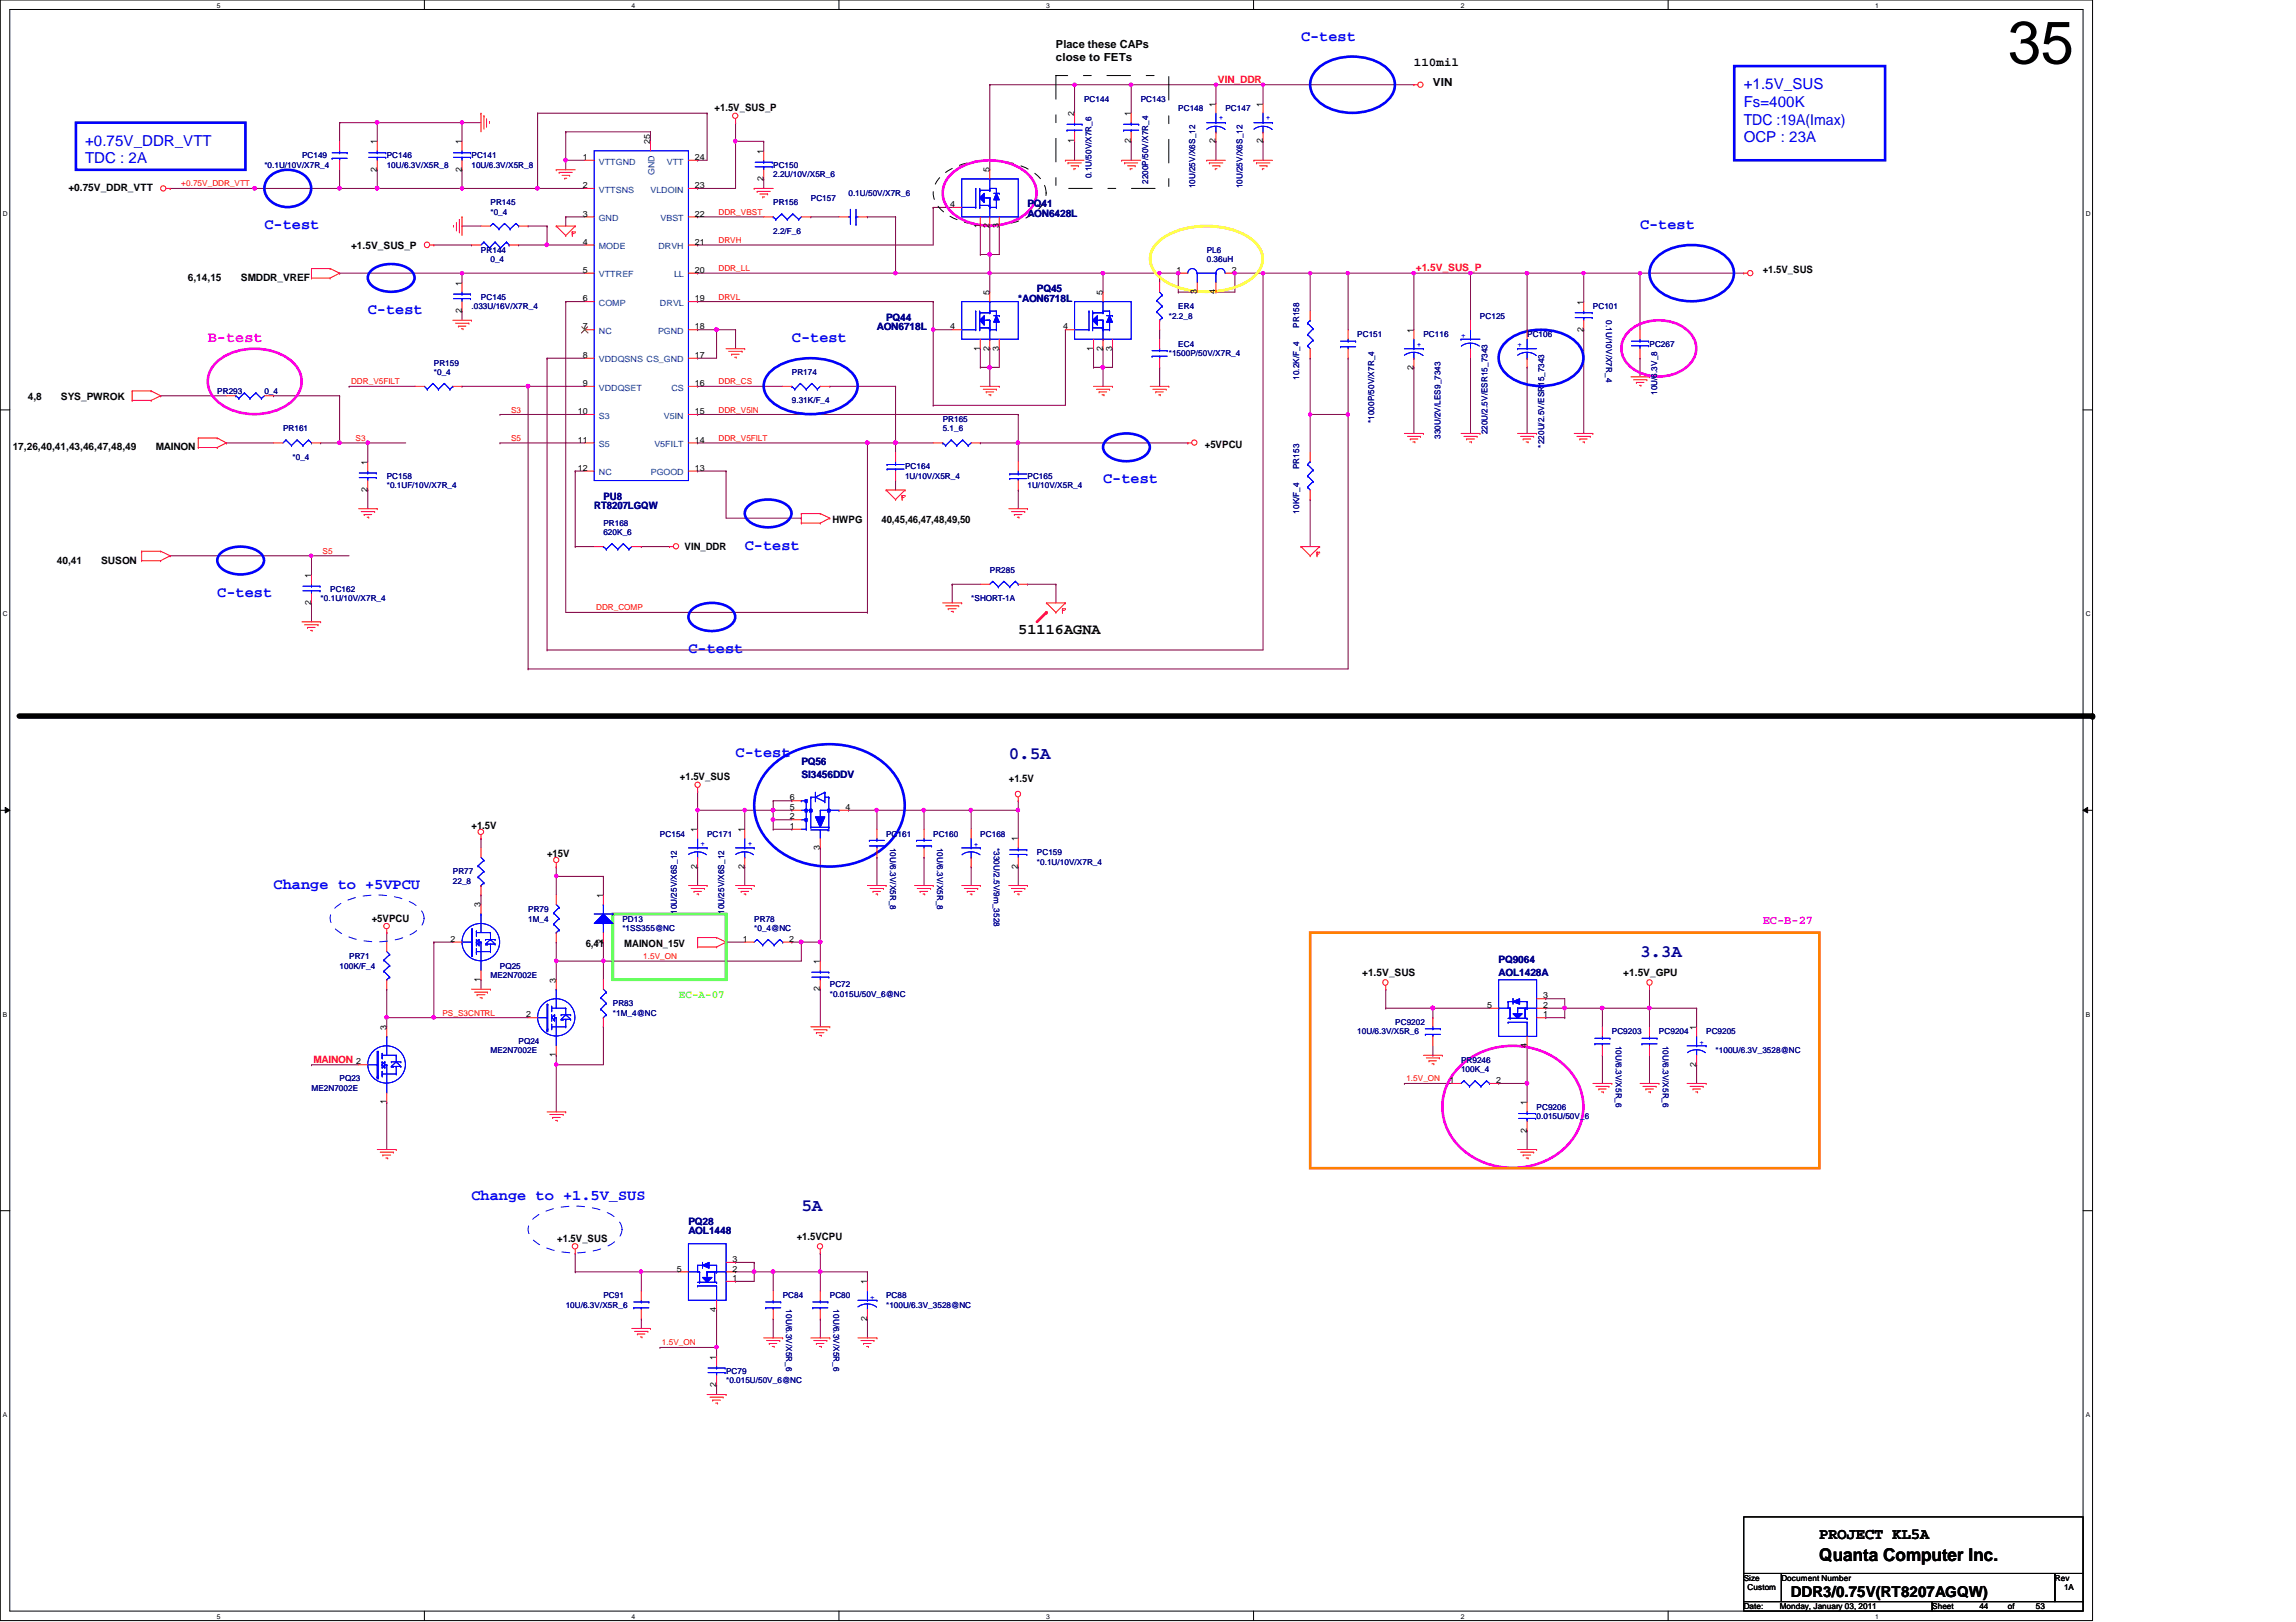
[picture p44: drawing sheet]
<svg xmlns="http://www.w3.org/2000/svg" width="297mm" height="210mm" viewBox="0 0 297 210" stroke-linecap="round" stroke-linejoin="round" font-family="sans-serif">
<defs><g id="words">
<text font-size="7.8" x="259.8" y="8.2">35</text>
<g font-size="2.3" fill="#0000a0">
<text x="130.5" y="98.2">0.5A</text>
<text x="212.2" y="123.8">3.3A</text>
<text x="103.7" y="156.7">5A</text>
</g>
<text font-size="2.3" x="235.4" y="202.1">Quanta Computer Inc.</text>
<text font-size="2" x="235.4" y="199.2">PROJECT KL5A</text>
<g font-size="1.9" fill="#00f">
<text x="168.3" y="5.3">C-test</text>
<text x="225.6" y="11.6">+1.5V_SUS</text>
<text x="225.6" y="13.8">Fs=400K</text>
<text x="225.6" y="16.1">TDC :19A(Imax)</text>
<text x="11" y="18.8">+0.75V_DDR_VTT</text>
<text x="11" y="21.1">TDC : 2A</text>
<text x="225.6" y="18.4">OCP : 23A</text>
<text x="34.2" y="29.7">C-test</text>
<text x="212.2" y="29.7">C-test</text>
<text x="47.6" y="40.6">C-test</text>
<text x="102.4" y="44.3">C-test</text>
<text x="142.7" y="62.6">C-test</text>
<text x="96.3" y="71.1">C-test</text>
<text x="28.1" y="77.2">C-test</text>
<text x="89.1" y="84.5">C-test</text>
<text x="95.2" y="97.9">C-test</text>
<text x="35.4" y="115">Change to +5VPCU</text>
<text x="61" y="155.2">Change to +1.5V_SUS</text>
</g>
<text font-size="1.9" fill="#f0f" x="26.9" y="44.3">B-test</text>
<g font-size="1.9">
<text x="131.7" y="82.1">51116AGNA</text>
<text x="231.7" y="206.7">DDR3/0.75V(RT8207AGQW)</text>
</g>
<text font-size="1.6" x="182.9" y="8.6">110mil</text>
<text font-size="1.6" fill="#f0f" x="228" y="119.5">EC-B-27</text>
<g font-size="1.4">
<text x="136.6" y="6.2">Place these CAPs</text>
<text x="136.6" y="8">close to FETs</text>
<text x="185.4" y="11.1">VIN</text>
</g>
<text font-size="1.4" fill="#80ff00" x="87.8" y="129.2">EC-A-07</text>
<g font-size="1.3" fill="#f00">
<text x="157.6" y="10.7">VIN_DDR</text>
<text x="183.2" y="35.1">+1.5V_SUS_P</text>
<text x="40.6" y="137.5">MAINON</text>
</g>
<g font-size="1.3">
<text x="92.5" y="14.4">+1.5V_SUS_P</text>
<text x="8.8" y="24.8">+0.75V_DDR_VTT</text>
<text x="45.4" y="32.2">+1.5V_SUS_P</text>
<text x="228" y="35.4">+1.5V_SUS</text>
<text x="24.3" y="36.4">6,14,15</text>
<text x="31.2" y="36.4">SMDDR_VREF</text>
<text x="3.6" y="51.7">4,8</text>
<text x="7.9" y="51.7">SYS_PWROK</text>
<text x="1.6" y="58.3">17,26,40,41,43,46,47,48,49</text>
<text x="20.1" y="58.3">MAINON</text>
<text x="155.9" y="57.9">+5VPCU</text>
<text x="88.6" y="71.2">VIN_DDR</text>
<text x="107.7" y="67.7">HWPG</text>
<text x="114" y="67.7">40,45,46,47,48,49,50</text>
<text x="7.4" y="72.9">40,41</text>
<text x="13.1" y="72.9">SUSON</text>
<text x="88" y="101">+1.5V_SUS</text>
<text x="130.5" y="101.2">+1.5V</text>
<text x="61" y="107.3">+1.5V</text>
<text x="70.8" y="111">+15V</text>
<text x="48.1" y="119.3">+5VPCU</text>
<text x="75.8" y="122.6">6,41</text>
<text x="80.8" y="122.6">MAINON_15V</text>
<text x="176.2" y="126.3">+1.5V_SUS</text>
<text x="210" y="126.3">+1.5V_GPU</text>
<text x="72.1" y="160.7">+1.5V_SUS</text>
<text x="103.1" y="160.4">+1.5VCPU</text>
</g>
<g font-size="1.3" fill="#000080">
<text x="132.9" y="26.8">PQ41</text>
<text x="132.9" y="28.1">AON6428L</text>
<text x="114.6" y="41.5">PQ44</text>
<text x="131.7" y="39">*AON6718L</text>
<text x="134.2" y="37.8">PQ45</text>
<text x="113.5" y="42.7">AON6718L</text>
<text x="76.9" y="65.9">RT8207LGQW</text>
<text x="78.1" y="64.6">PU8</text>
<text x="103.7" y="99">PQ56</text>
<text x="103.7" y="100.7">SI3456DDV</text>
<text x="193.9" y="124.6">PQ9064</text>
<text x="193.9" y="126.3">AOL1428A</text>
<text x="89.1" y="158.5">PQ28</text>
<text x="89.1" y="159.7">AOL1448</text>
</g>
<g font-size="1.1">
<text x="139" y="15" transform="rotate(-90 139 15)">2</text>
<text x="146.3" y="15" transform="rotate(-90 146.3 15)">1</text>
<text x="157.3" y="13.8" transform="rotate(-90 157.3 13.8)">1</text>
<text x="163.4" y="13.8" transform="rotate(-90 163.4 13.8)">1</text>
<text x="48.8" y="22.2" transform="rotate(-90 48.8 22.2)">2</text>
<text x="48.8" y="18.7" transform="rotate(-90 48.8 18.7)">1</text>
<text x="59.7" y="22.2" transform="rotate(-90 59.7 22.2)">2</text>
<text x="59.7" y="18.7" transform="rotate(-90 59.7 18.7)">1</text>
<text x="75.4" y="20.7">1</text>
<text x="84.1" y="18.7" transform="rotate(-90 84.1 18.7)">25</text>
<text x="89.9" y="20.7">24</text>
<text x="98.8" y="23.5" transform="rotate(-90 98.8 23.5)">2</text>
<text x="98.8" y="19.9" transform="rotate(-90 98.8 19.9)">1</text>
<text x="128" y="22.3" transform="rotate(-90 128 22.3)">5</text>
<text x="139" y="18.5" transform="rotate(-90 139 18.5)">1</text>
<text x="146.3" y="18.5" transform="rotate(-90 146.3 18.5)">2</text>
<text x="157.3" y="18.5" transform="rotate(-90 157.3 18.5)">2</text>
<text x="163.4" y="18.5" transform="rotate(-90 163.4 18.5)">2</text>
<text x="75.4" y="24.3">2</text>
<text x="75.4" y="28">3</text>
<text x="89.9" y="28">22</text>
<text x="89.9" y="24.3">23</text>
<text x="122.9" y="26.8">4</text>
<text x="126.8" y="29.5" transform="rotate(-90 126.8 29.5)">1</text>
<text x="128" y="29.5" transform="rotate(-90 128 29.5)">2</text>
<text x="129.2" y="29.5" transform="rotate(-90 129.2 29.5)">3</text>
<text x="75.4" y="31.7">4</text>
<text x="75.4" y="35.3">5</text>
<text x="89.9" y="35.3">20</text>
<text x="89.9" y="31.7">21</text>
<text x="152.2" y="35.3">1</text>
<text x="159.4" y="35.3">2</text>
<text x="59.7" y="40.5" transform="rotate(-90 59.7 40.5)">2</text>
<text x="59.7" y="37" transform="rotate(-90 59.7 37)">1</text>
<text x="75.4" y="39">6</text>
<text x="89.9" y="39">19</text>
<text x="128" y="38.2" transform="rotate(-90 128 38.2)">5</text>
<text x="142.7" y="38.2" transform="rotate(-90 142.7 38.2)">5</text>
<text x="154.9" y="38.1" transform="rotate(-90 154.9 38.1)">3</text>
<text x="157.3" y="38.1" transform="rotate(-90 157.3 38.1)">4</text>
<text x="204.8" y="39.4" transform="rotate(-90 204.8 39.4)">1</text>
<text x="75.4" y="42.6">7</text>
<text x="75.4" y="46.3">8</text>
<text x="89.9" y="46.3">17</text>
<text x="89.9" y="42.6">18</text>
<text x="122.9" y="42.6">4</text>
<text x="126.8" y="45.4" transform="rotate(-90 126.8 45.4)">1</text>
<text x="128" y="45.4" transform="rotate(-90 128 45.4)">2</text>
<text x="129.2" y="45.4" transform="rotate(-90 129.2 45.4)">3</text>
<text x="137.5" y="42.6">4</text>
<text x="141.4" y="45.4" transform="rotate(-90 141.4 45.4)">1</text>
<text x="142.7" y="45.4" transform="rotate(-90 142.7 45.4)">2</text>
<text x="143.9" y="45.4" transform="rotate(-90 143.9 45.4)">3</text>
<text x="182.9" y="47.8" transform="rotate(-90 182.9 47.8)">2</text>
<text x="182.9" y="43.1" transform="rotate(-90 182.9 43.1)">1</text>
<text x="204.8" y="42.9" transform="rotate(-90 204.8 42.9)">2</text>
<text x="74.8" y="53.6">10</text>
<text x="75.4" y="50">9</text>
<text x="89.9" y="53.6">15</text>
<text x="89.9" y="50">16</text>
<text x="74.8" y="57.3">11</text>
<text x="89.9" y="57.3">14</text>
<text x="47.5" y="63.7" transform="rotate(-90 47.5 63.7)">2</text>
<text x="47.5" y="60.1" transform="rotate(-90 47.5 60.1)">1</text>
<text x="74.8" y="60.9">12</text>
<text x="89.9" y="60.9">13</text>
<text x="40.3" y="74.8" transform="rotate(-90 40.3 74.8)">1</text>
<text x="40.3" y="78.3" transform="rotate(-90 40.3 78.3)">2</text>
<text x="90.2" y="107.7" transform="rotate(-90 90.2 107.7)">1</text>
<text x="96.3" y="107.7" transform="rotate(-90 96.3 107.7)">1</text>
<text x="102.2" y="103.6">6</text>
<text x="102.2" y="104.8">5</text>
<text x="102.2" y="106">2</text>
<text x="102.2" y="107.3">1</text>
<text x="109.4" y="104.8">4</text>
<text x="90.2" y="112.4" transform="rotate(-90 90.2 112.4)">2</text>
<text x="96.3" y="112.4" transform="rotate(-90 96.3 112.4)">2</text>
<text x="106.1" y="110" transform="rotate(-90 106.1 110)">3</text>
<text x="131.7" y="112.4" transform="rotate(-90 131.7 112.4)">2</text>
<text x="131.7" y="108.9" transform="rotate(-90 131.7 108.9)">1</text>
<text x="62.2" y="117.4" transform="rotate(-90 62.2 117.4)">3</text>
<text x="78" y="116.2" transform="rotate(-90 78 116.2)">1</text>
<text x="58.3" y="121.9">2</text>
<text x="78" y="122.2" transform="rotate(-90 78 122.2)">2</text>
<text x="96.1" y="121.9">1</text>
<text x="102.1" y="121.9">2</text>
<text x="106.1" y="124.8" transform="rotate(-90 106.1 124.8)">1</text>
<text x="62.2" y="127.1" transform="rotate(-90 62.2 127.1)">1</text>
<text x="68.1" y="131.7">2</text>
<text x="71.9" y="127.2" transform="rotate(-90 71.9 127.2)">3</text>
<text x="106.1" y="128.3" transform="rotate(-90 106.1 128.3)">2</text>
<text x="192.4" y="130.4">5</text>
<text x="199.6" y="130.4">2</text>
<text x="199.6" y="131.7">1</text>
<text x="199.6" y="129.2">3</text>
<text x="46.1" y="137.8">2</text>
<text x="50" y="133.3" transform="rotate(-90 50 133.3)">3</text>
<text x="71.9" y="136.8" transform="rotate(-90 71.9 136.8)">1</text>
<text x="197.5" y="135.6" transform="rotate(-90 197.5 135.6)">4</text>
<text x="219.5" y="133.3" transform="rotate(-90 219.5 133.3)">1</text>
<text x="50" y="142.9" transform="rotate(-90 50 142.9)">1</text>
<text x="187.5" y="140.2">1</text>
<text x="193.5" y="140.2">2</text>
<text x="197.5" y="143" transform="rotate(-90 197.5 143)">1</text>
<text x="219.5" y="138" transform="rotate(-90 219.5 138)">2</text>
<text x="197.5" y="146.6" transform="rotate(-90 197.5 146.6)">2</text>
<text x="87.6" y="164.5">5</text>
<text x="94.8" y="164.5">2</text>
<text x="94.8" y="165.8">1</text>
<text x="94.8" y="163.3">3</text>
<text x="112.2" y="166.2" transform="rotate(-90 112.2 166.2)">1</text>
<text x="92.7" y="169.8" transform="rotate(-90 92.7 169.8)">4</text>
<text x="112.2" y="170.9" transform="rotate(-90 112.2 170.9)">2</text>
<text x="92.7" y="179.5" transform="rotate(-90 92.7 179.5)">2</text>
<text x="92.7" y="175.9" transform="rotate(-90 92.7 175.9)">1</text>
<text x="225.6" y="204.6">Size</text>
<text x="225.6" y="208.2">Date:</text>
<text x="226.1" y="205.8">Custom</text>
<text x="230.2" y="208.2">Monday, January 03, 2011</text>
<text x="230.5" y="204.6">Document Number</text>
<text x="250" y="208.2">Sheet</text>
<text x="256.1" y="208.2">44</text>
<text x="259.8" y="208.2">of</text>
<text x="263.4" y="208.2">53</text>
<text x="265.9" y="204.6">Rev</text>
<text x="267" y="205.8">1A</text>
</g>
<g font-size="1.1" fill="#000080">
<text x="140.2" y="13.2">PC144</text>
<text x="147.6" y="13.2">PC143</text>
<text x="152.4" y="14.4">PC148</text>
<text x="158.5" y="14.4">PC147</text>
<text x="34.2" y="21.7">*0.1U/10V/X7R_4</text>
<text x="39.1" y="20.5">PC149</text>
<text x="50" y="20.5">PC146</text>
<text x="50" y="21.7">10U/6.3V/X5R_8</text>
<text x="61" y="20.5">PC141</text>
<text x="61" y="21.7">10U/6.3V/X5R_8</text>
<text x="100" y="21.7">PC150</text>
<text x="100" y="22.9">2.2U/10V/X5R_6</text>
<text x="141.2" y="23.1" transform="rotate(-90 141.2 23.1)">0.1U/50V/X7R_6</text>
<text x="148.5" y="23.8" transform="rotate(-90 148.5 23.8)">2200P/50V/X7R_4</text>
<text x="63.5" y="26.6">PR145</text>
<text x="63.5" y="27.8">*0_4</text>
<text x="100" y="26.6">PR156</text>
<text x="104.9" y="26">PC157</text>
<text x="109.8" y="25.4">0.1U/50V/X7R_6</text>
<text x="154.6" y="24.4" transform="rotate(-90 154.6 24.4)">10U/25V/X6S_12</text>
<text x="160.7" y="24.4" transform="rotate(-90 160.7 24.4)">10U/25V/X6S_12</text>
<text x="62.2" y="32.7">PR144</text>
<text x="63.5" y="33.9">0_4</text>
<text x="100" y="30.2">2.2/F_6</text>
<text x="156.1" y="32.7">PL6</text>
<text x="156.1" y="33.9">0.36uH</text>
<text x="61" y="40">.033U/16V/X7R_4</text>
<text x="62.2" y="38.8">PC145</text>
<text x="151.2" y="41.2">*2.2_8</text>
<text x="152.4" y="40">ER4</text>
<text x="191.5" y="41.2">PC125</text>
<text x="206.1" y="40">PC101</text>
<text x="207.8" y="41.4" transform="rotate(90 207.8 41.4)">0.1U/10V/X7R_4</text>
<text x="56.1" y="47.3">PR159</text>
<text x="151.2" y="46.1">*1500P/50V/X7R_4</text>
<text x="152.4" y="44.9">EC4</text>
<text x="168.1" y="42.4" transform="rotate(-90 168.1 42.4)">PR158</text>
<text x="175.6" y="43.6">PC151</text>
<text x="184.1" y="43.6">PC116</text>
<text x="197.6" y="43.6">PC106</text>
<text x="213.4" y="44.9">PC267</text>
<text x="28.1" y="51">PR293</text>
<text x="34.2" y="51">0_4</text>
<text x="56.1" y="48.5">*0_4</text>
<text x="102.4" y="48.5">PR174</text>
<text x="102.4" y="52.2">9.31K/F_4</text>
<text x="168.1" y="49.1" transform="rotate(-90 168.1 49.1)">10.2K/F_4</text>
<text x="214.4" y="51.1" transform="rotate(-90 214.4 51.1)">10U/6.3V_8</text>
<text x="36.6" y="55.8">PR161</text>
<text x="37.8" y="59.5">*0_4</text>
<text x="122" y="54.6">PR165</text>
<text x="122" y="55.8">5.1_6</text>
<text x="177.8" y="54.7" transform="rotate(-90 177.8 54.7)">*1000P/50V/X7R_4</text>
<text x="186.3" y="56.8" transform="rotate(-90 186.3 56.8)">330U/2V/LES9_7343</text>
<text x="192.4" y="56.2" transform="rotate(-90 192.4 56.2)">220U/2.5V/ESR15_7343</text>
<text x="199.8" y="57.9" transform="rotate(-90 199.8 57.9)">*220U/2.5V/ESR15_7343</text>
<text x="50" y="61.9">PC158</text>
<text x="50" y="63.2">*0.1UF/10V/X7R_4</text>
<text x="117.1" y="60.7">PC164</text>
<text x="117.1" y="61.9">1U/10V/X5R_4</text>
<text x="132.9" y="61.9">PC165</text>
<text x="132.9" y="63.2">1U/10V/X5R_4</text>
<text x="168.1" y="60.7" transform="rotate(-90 168.1 60.7)">PR153</text>
<text x="78.1" y="68">PR168</text>
<text x="78.1" y="69.3">620K_6</text>
<text x="168.1" y="66.5" transform="rotate(-90 168.1 66.5)">10K/F_4</text>
<text x="41.5" y="77.8">*0.1U/10V/X7R_4</text>
<text x="42.7" y="76.6">PC162</text>
<text x="125.6" y="77.8">*SHORT-1A</text>
<text x="128.1" y="74.1">PR285</text>
<text x="58.6" y="113.2">PR77</text>
<text x="85.4" y="108.3">PC154</text>
<text x="91.5" y="108.3">PC171</text>
<text x="114.6" y="108.3">PC161</text>
<text x="115.1" y="109.7" transform="rotate(90 115.1 109.7)">10U/6.3V/X5R_8</text>
<text x="120.7" y="108.3">PC160</text>
<text x="121.2" y="109.7" transform="rotate(90 121.2 109.7)">10U/6.3V/X5R_8</text>
<text x="126.8" y="108.3">PC168</text>
<text x="128.6" y="109.7" transform="rotate(90 128.6 109.7)">*330U/2.5V/9m_3528</text>
<text x="134.2" y="110.7">PC159</text>
<text x="134.2" y="111.9">*0.1U/10V/X7R_4</text>
<text x="58.6" y="114.4">22_8</text>
<text x="68.3" y="118">PR79</text>
<text x="68.3" y="119.3">1M_4</text>
<text x="80.5" y="119.3">PD13</text>
<text x="87.6" y="118.3" transform="rotate(-90 87.6 118.3)">10U/25V/X6S_12</text>
<text x="93.7" y="118.3" transform="rotate(-90 93.7 118.3)">10U/25V/X6S_12</text>
<text x="97.6" y="119.3">PR78</text>
<text x="43.9" y="125.3">100K/F_4</text>
<text x="45.2" y="124.1">PR71</text>
<text x="64.7" y="125.3">PQ25</text>
<text x="80.5" y="120.5">*1SS355@NC</text>
<text x="97.6" y="120.5">*0_4@NC</text>
<text x="63.5" y="126.6">ME2N7002E</text>
<text x="79.3" y="130.2">PR83</text>
<text x="79.3" y="131.4">*1M_4@NC</text>
<text x="107.4" y="127.8">PC72</text>
<text x="107.4" y="129">*0.015U/50V_6@NC</text>
<text x="63.5" y="136.3">ME2N7002E</text>
<text x="67.1" y="135.1">PQ24</text>
<text x="175.6" y="133.9">10U/6.3V/X5R_6</text>
<text x="180.5" y="132.7">PC9202</text>
<text x="189" y="137.5">PR9246</text>
<text x="208.5" y="133.9">PC9203</text>
<text x="209" y="135.3" transform="rotate(90 209 135.3)">10U/6.3V/X5R_6</text>
<text x="214.6" y="133.9">PC9204</text>
<text x="215.1" y="135.3" transform="rotate(90 215.1 135.3)">10U/6.3V/X5R_6</text>
<text x="220.7" y="133.9">PC9205</text>
<text x="222" y="136.3">*100U/6.3V_3528@NC</text>
<text x="40.3" y="141.2">ME2N7002E</text>
<text x="43.9" y="140">PQ23</text>
<text x="189" y="138.8">100K_4</text>
<text x="198.8" y="143.6">PC9206</text>
<text x="198.8" y="144.9">0.015U/50V_6</text>
<text x="73.2" y="169.2">10U/6.3V/X5R_6</text>
<text x="78.1" y="168">PC91</text>
<text x="101.3" y="168">PC84</text>
<text x="101.7" y="169.5" transform="rotate(90 101.7 169.5)">10U/6.3V/X5R_6</text>
<text x="107.4" y="168">PC80</text>
<text x="107.8" y="169.5" transform="rotate(90 107.8 169.5)">10U/6.3V/X5R_6</text>
<text x="114.6" y="168">PC88</text>
<text x="114.6" y="169.2">*100U/6.3V_3528@NC</text>
<text x="93.9" y="177.8">PC79</text>
<text x="93.9" y="179">*0.015U/50V_6@NC</text>
</g>
<g font-size="1.1" fill="#00f">
<text x="157.7" y="15.6">+</text>
<text x="163.8" y="15.6">+</text>
<text x="183.3" y="45">+</text>
<text x="189" y="43.7">+</text>
<text x="196.3" y="45">+</text>
<text x="90.6" y="109.4">+</text>
<text x="96.7" y="109.4">+</text>
<text x="126" y="109.6">+</text>
<text x="219.9" y="135.3">+</text>
<text x="112.6" y="168.2">+</text>
</g>
<g font-size="1.1" fill="#004080">
<text x="77.5" y="21.3">VTTGND</text>
<text x="84.7" y="22.7" transform="rotate(-90 84.7 22.7)">GND</text>
<text x="86.3" y="21.3">VTT</text>
<text x="77.5" y="24.9">VTTSNS</text>
<text x="77.5" y="28.6">GND</text>
<text x="84.2" y="24.9">VLDOIN</text>
<text x="85.5" y="28.6">VBST</text>
<text x="77.5" y="32.3">MODE</text>
<text x="77.5" y="35.9">VTTREF</text>
<text x="85.2" y="32.3">DRVH</text>
<text x="87.2" y="35.9">LL</text>
<text x="77.5" y="39.6">COMP</text>
<text x="85.4" y="39.6">DRVL</text>
<text x="77.5" y="43.2">NC</text>
<text x="77.5" y="46.9">VDDQSNS CS_GND</text>
<text x="85.1" y="43.2">PGND</text>
<text x="77.5" y="50.5">VDDQSET</text>
<text x="86.9" y="50.5">CS</text>
<text x="77.5" y="54.2">S3</text>
<text x="77.5" y="57.9">S5</text>
<text x="84.7" y="57.9">V5FILT</text>
<text x="85.9" y="54.2">V5IN</text>
<text x="77.5" y="61.5">NC</text>
<text x="84.2" y="61.5">PGOOD</text>
</g>
<g font-size="1.1" fill="#f00">
<text x="23.4" y="24.1">+0.75V_DDR_VTT</text>
<text x="93" y="27.8">DDR_VBST</text>
<text x="93" y="31.5">DRVH</text>
<text x="93" y="35.1">DDR_LL</text>
<text x="93" y="38.8">DRVL</text>
<text x="45.4" y="49.7">DDR_V5FILT</text>
<text x="66.1" y="53.4">S3</text>
<text x="93" y="53.4">DDR_V5IN</text>
<text x="93" y="49.7">DDR_CS</text>
<text x="46" y="57.1">S3</text>
<text x="66.1" y="57.1">S5</text>
<text x="93" y="57.1">DDR_V5FILT</text>
<text x="41.7" y="71.7">S5</text>
<text x="77.1" y="79">DDR_COMP</text>
<text x="83.2" y="124.1">1.5V_ON</text>
<text x="57.2" y="131.4">PS_S3CNTRL</text>
<text x="181.9" y="140">1.5V_ON</text>
<text x="85.6" y="174.1">1.5V_ON</text>
</g>
<g font-size=".9">
<text x="28.1" y="1">5</text>
<text x="81.7" y="1">4</text>
<text x="135.3" y="1">3</text>
<text x="189" y="1">2</text>
<text x="242.6" y="1">1</text>
<text x=".4" y="27.9">D</text>
<text x="269.8" y="27.9">D</text>
<text x=".4" y="79.8">C</text>
<text x="269.8" y="79.8">C</text>
<text x=".4" y="131.6">B</text>
<text x="269.8" y="131.6">B</text>
<text x=".4" y="183.4">A</text>
<text x="269.8" y="183.4">A</text>
<text x="28.1" y="209.5">5</text>
<text x="81.7" y="209.5">4</text>
<text x="135.3" y="209.5">3</text>
<text x="189" y="209.5">2</text>
<text x="242.6" y="209.5">1</text>
</g>
</g></defs>
<path d="M0 0h270.7v209.7h-270.7zM1.3 1.2h268.2v207.3h-268.2z" fill="none" stroke="#000" stroke-width=".13"/>
<g fill="#fff">
<path d="M28.1 .2h.4v.9h-.4z"/>
<path d="M28.1 208.7h.4v.9h-.4z"/>
</g>
<path d="M54.9 0v1.2M54.9 208.5v1.2" fill="none" stroke="#000" stroke-width=".13"/>
<g fill="#fff">
<path d="M81.7 .2h.5v.9h-.5z"/>
<path d="M81.7 208.7h.5v.9h-.5z"/>
</g>
<path d="M108.5 0v1.2M108.5 208.5v1.2" fill="none" stroke="#000" stroke-width=".13"/>
<g fill="#fff">
<path d="M135.3 .2h.5v.9h-.5z"/>
<path d="M135.3 208.7h.5v.9h-.5z"/>
</g>
<path d="M162.2 0v1.2M162.2 208.5v1.2" fill="none" stroke="#000" stroke-width=".13"/>
<g fill="#fff">
<path d="M189 .2h.4v.9h-.4z"/>
<path d="M189 208.7h.4v.9h-.4z"/>
</g>
<path d="M215.8 0v1.2M215.8 208.5v1.2" fill="none" stroke="#000" stroke-width=".13"/>
<g fill="#fff">
<path d="M242.6 .2h.5v.9h-.5z"/>
<path d="M242.6 208.7h.5v.9h-.5z"/>
<path d="M.4 27.1h.6v1h-.6z"/>
<path d="M269.8 27.1h.6v1h-.6z"/>
<path d="M.4 79h.6v.9h-.6z"/>
<path d="M269.8 79h.6v.9h-.6z"/>
</g>
<path d="M0 53h1.3M269.5 53h1.2" fill="none" stroke="#000" stroke-width=".13"/>
<g fill="#fff">
<path d="M.4 130.8h.5v.9h-.5z"/>
<path d="M269.8 130.8h.6v.9h-.6z"/>
</g>
<path d="M0 104.9h1.3M.7 104.5l.6 .4-.6 .3zM269.5 104.9l.6-.4v.7zM269.5 104.9h1.2" fill="none" stroke="#000" stroke-width=".13"/>
<path d="M.7 104.5l.6 .4-.6 .3zM269.5 104.9l.6-.4v.7z" fill="#000"/>
<g fill="#fff">
<path d="M.4 182.6h.5v1h-.5z"/>
<path d="M269.8 182.6h.6v1h-.6z"/>
</g>
<path d="M0 156.7h1.3M269.5 156.7h1.2" fill="none" stroke="#000" stroke-width=".13"/>
<path d="M48.8 24.4h11M59.8 24.4h.1" fill="none" stroke="#800040" stroke-width=".13"/>
<path d="M59.6 24.2h.3l.1 .1-.1 .2-.1 .1-.2-.1z" fill-rule="evenodd" fill="#f0f"/>
<path d="M59.6 24.2h.3l.1 .1-.1 .2-.1 .1-.2-.1z" fill="none" stroke="#f0f" stroke-width=".13"/>
<path d="M128.1 11h.1M128.1 11v11M67.1 31.7h.1M67.1 31.7h3.7M120.7 39h.1M120.7 39v3.7M212.2 35.3h.1M212.2 35.3h13.4M126.8 57.3h.1M126.8 57.3h4.9M90.3 61h.1M90.3 61h3.6" fill="none" stroke="#800040" stroke-width=".13"/>
<path d="M120.6 42.5h.3v.1v.2l-.2 .1-.1-.1z" fill-rule="evenodd" fill="#f0f"/>
<path d="M120.6 42.5h.3v.1v.2l-.2 .1-.1-.1z" fill="none" stroke="#f0f" stroke-width=".13"/>
<path d="M159.8 35.3h.1M159.8 35.3h3.6M93.9 61h.1M93.9 61v6.1" fill="none" stroke="#800040" stroke-width=".13"/>
<path d="M159.6 35.2h.3l.1 .1-.1 .2-.2 .1-.1-.1z" fill-rule="evenodd" fill="#f0f"/>
<path d="M159.6 35.2h.3l.1 .1-.1 .2-.2 .1-.1-.1z" fill="none" stroke="#f0f" stroke-width=".13"/>
<path d="M169.5 35.3h.1M169.5 35.3v5M169.5 53.6h.1M169.5 53.6v4.9M131.7 63.4h.1M131.7 63.4v2.4" fill="none" stroke="#800040" stroke-width=".13"/>
<path d="M169.3 35.2h.3l.1 .1-.1 .2-.1 .1-.2-.1z" fill-rule="evenodd" fill="#f0f"/>
<path d="M169.3 35.2h.3l.1 .1-.1 .2-.1 .1-.2-.1z" fill="none" stroke="#f0f" stroke-width=".13"/>
<path d="M169.5 46.4h.1M169.5 46.4v7.2" fill="none" stroke="#800040" stroke-width=".13"/>
<path d="M169.3 53.5h.3l.1 .1-.1 .2h-.1h-.2z" fill-rule="evenodd" fill="#f0f"/>
<path d="M169.3 53.5h.3l.1 .1-.1 .2h-.1h-.2z" fill="none" stroke="#f0f" stroke-width=".13"/>
<path d="M163.4 35.3h.1M163.4 35.3h6.1M163.4 35.3v48.8M169.5 64.6h.1M169.5 64.6v6.1" fill="none" stroke="#800040" stroke-width=".13"/>
<path d="M163.2 35.2h.3l.1 .1-.1 .2-.1 .1-.2-.1z" fill-rule="evenodd" fill="#f0f"/>
<path d="M163.2 35.2h.3l.1 .1-.1 .2-.1 .1-.2-.1z" fill="none" stroke="#f0f" stroke-width=".13"/>
<path d="M182.9 35.3h.1M182.9 35.3h7.3M190.2 35.3h.1M190.2 35.3v6.1" fill="none" stroke="#800040" stroke-width=".13"/>
<path d="M182.7 35.2h.4v.1v.2l-.2 .1-.2-.1z" fill-rule="evenodd" fill="#f0f"/>
<path d="M182.7 35.2h.4v.1v.2l-.2 .1-.2-.1z" fill="none" stroke="#f0f" stroke-width=".13"/>
<g fill="none" stroke="#800040" stroke-width=".13">
<path d="M59.8 15.9h.1M59.8 15.9h2.4M47.6 57.3h.1M47.6 57.3v2.4M47.6 57.3h4.9M64.7 57.3h.1M64.7 57.3h10.9M190.2 46.4h.1M190.2 46.4v9.7M22 71.9h.1M22 71.9h18.3M40.3 71.9h.1"/>
<path d="M40.3 71.9v2.5M47.6 63.4h.1M47.6 63.4v2.4"/>
</g>
<path d="M47.4 57.1h.3l.1 .2-.1 .2h-.1h-.2z" fill-rule="evenodd" fill="#f0f"/>
<path d="M47.4 57.1h.3l.1 .2-.1 .2h-.1h-.2z" fill="none" stroke="#f0f" stroke-width=".13"/>
<path d="M29.3 57.3h.1M29.3 57.3h6.1M40.3 78h.1M40.3 71.9h.1M40.3 78v2.5M40.3 71.9h4.9" fill="none" stroke="#800040" stroke-width=".13"/>
<path d="M40.1 71.8h.3l.1 .1-.1 .2h-.1h-.2z" fill-rule="evenodd" fill="#f0f"/>
<path d="M40.1 71.8h.3l.1 .1-.1 .2h-.1h-.2z" fill="none" stroke="#f0f" stroke-width=".13"/>
<g fill="none" stroke="#800040" stroke-width=".13">
<path d="M157.3 11h.1M157.3 11h6.1M163.4 18.3h.1M163.4 11h.1M163.4 11v2.4M163.4 18.3v2.4M59.8 29.3h.1M59.8 29.3h2.4M120.7 26.8h.1M120.7 26.8h2.5M126.8 29.3h.1M126.8 29.3v3.6"/>
<path d="M128.1 32.9h.1M129.3 29.3h.1M129.3 29.3v3.6h-1.2M43.9 57.3h.1M43.9 57.3h3.7M128.1 45.1h.1M128.1 45.1v2.4M129.3 45.1h.1M129.3 45.1v2.4M150 42.7h.1M150 47.5h.1M150 42.7v1.2"/>
<path d="M150 47.5v2.5M74.4 70.7h.1M74.4 61h.1M74.4 70.7h2.5M74.4 61v9.7M68.3 86.6h.1M68.3 86.6h106.1"/>
</g>
<path d="M163.2 10.8h.3l.1 .2-.1 .1-.1 .1-.2-.1z" fill-rule="evenodd" fill="#f0f"/>
<path d="M163.2 10.8h.3l.1 .2-.1 .1-.1 .1-.2-.1z" fill="none" stroke="#f0f" stroke-width=".13"/>
<g fill="none" stroke="#800040" stroke-width=".13">
<path d="M43.9 15.9h.1M43.9 15.9v2.4M68.3 29.3h.1M68.3 29.3h2.5M70.8 29.3h.1M70.8 29.3v2.4M120.7 26.8h.1M120.7 26.8v4.9M182.9 35.3h.1M182.9 35.3v7.4M204.9 35.3h.1M204.9 35.3v3.7"/>
<path d="M126.8 45.1h.1M126.8 45.1v2.4M131.7 57.3h.1M131.7 57.3v2.4M182.9 47.5h.1M182.9 47.5v8.6M204.9 42.7h.1M204.9 42.7v13.4"/>
</g>
<path d="M70.6 31.5h.3v.2v.1l-.2 .1-.1-.1z" fill-rule="evenodd" fill="#f0f"/>
<path d="M70.6 31.5h.3v.2v.1l-.2 .1-.1-.1z" fill="none" stroke="#f0f" stroke-width=".13"/>
<g fill="none" stroke="#800040" stroke-width=".13">
<path d="M48.8 15.9h.1M48.8 15.9v2.4M139 18.3h.1M139 11h.1M139 11v3.6M139 18.3v2.4M146.3 11h.1M146.3 18.3h.1M146.3 11v3.6M146.3 18.3v2.4M146.3 11h11M157.3 11h.1"/>
<path d="M157.3 11v2.4M70.8 31.7h.1M70.8 31.7h4.8M90.3 39h.1M90.3 39h30.4M64.7 53.6h.1M64.7 53.6h10.9"/>
</g>
<path d="M157.2 10.8h.2l.1 .2-.1 .1-.1 .1-.1-.1z" fill-rule="evenodd" fill="#f0f"/>
<path d="M157.2 10.8h.2l.1 .2-.1 .1-.1 .1-.1-.1z" fill="none" stroke="#f0f" stroke-width=".13"/>
<path d="M146.1 10.8h.4l.1 .2-.1 .1-.2 .1-.2-.1z" fill-rule="evenodd" fill="#f0f"/>
<path d="M146.1 10.8h.4l.1 .2-.1 .1-.2 .1-.2-.1z" fill="none" stroke="#f0f" stroke-width=".13"/>
<path d="M48.8 15.9h.1M48.8 15.9h11M59.8 15.9h.1M59.8 15.9v2.4M128.1 11h.1M128.1 11h10.9M157.3 18.3h.1M157.3 18.3v2.4M90.3 31.7h.1M90.3 31.7h30.4M120.7 42.7h.1M120.7 42.7h2.5" fill="none" stroke="#800040" stroke-width=".13"/>
<path d="M59.6 15.7h.3l.1 .1-.1 .2h-.1h-.2z" fill-rule="evenodd" fill="#f0f"/>
<path d="M59.6 15.7h.3l.1 .1-.1 .2h-.1h-.2z" fill="none" stroke="#f0f" stroke-width=".13"/>
<path d="M48.6 15.7h.3l.1 .1-.1 .2h-.1h-.2z" fill-rule="evenodd" fill="#f0f"/>
<path d="M48.6 15.7h.3l.1 .1-.1 .2h-.1h-.2z" fill="none" stroke="#f0f" stroke-width=".13"/>
<path d="M90.3 35.3h.1M98.8 23.2h.1M98.8 23.2v1.2M115.9 28.1h.1M115.9 28.1v7.2h-25.6M174.4 53.6h.1M174.4 53.6v33M74.4 61h.1M74.4 61h1.2M115.9 62.2h.1M115.9 62.2v1.2" fill="none" stroke="#800040" stroke-width=".13"/>
<path d="M174.2 53.5h.3l.1 .1-.1 .2h-.1h-.2z" fill-rule="evenodd" fill="#f0f"/>
<path d="M174.2 53.5h.3l.1 .1-.1 .2h-.1h-.2z" fill="none" stroke="#f0f" stroke-width=".13"/>
<path d="M43.9 35.3h.1M43.9 35.3h15.9M128.1 47.5h.1M128.1 47.5h1.2" fill="none" stroke="#800040" stroke-width=".13"/>
<path d="M127.9 47.4h.3l.1 .1-.1 .2-.2 .1-.1-.1z" fill-rule="evenodd" fill="#f0f"/>
<path d="M127.9 47.4h.3l.1 .1-.1 .2-.2 .1-.1-.1z" fill="none" stroke="#f0f" stroke-width=".13"/>
<path d="M150 35.3h.1M150 35.3v1.3M126.8 47.5h.1M126.8 47.5h1.3M128.1 47.5h.1M128.1 47.5v2.5" fill="none" stroke="#800040" stroke-width=".13"/>
<path d="M127.9 47.4h.3l.1 .1-.1 .2-.2 .1-.1-.1z" fill-rule="evenodd" fill="#f0f"/>
<path d="M127.9 47.4h.3l.1 .1-.1 .2-.2 .1-.1-.1z" fill="none" stroke="#f0f" stroke-width=".13"/>
<g fill="none" stroke="#800040" stroke-width=".13">
<path d="M48.8 22h.1M48.8 22v2.4M59.8 22h.1M59.8 22v2.4M126.8 32.9h.1M128.1 29.3h.1M128.1 35.3h.1M128.1 29.3v3.6h-1.3M128.1 35.3v2.5M197.6 35.3h.1M197.6 35.3h7.3M83 70.7h.1"/>
<path d="M83 70.7h3.6M70.8 84.1h.1M70.8 84.1h92.6"/>
</g>
<path d="M197.4 35.2h.3l.1 .1-.1 .2-.2 .1-.1-.1z" fill-rule="evenodd" fill="#f0f"/>
<path d="M197.4 35.2h.3l.1 .1-.1 .2-.2 .1-.1-.1z" fill="none" stroke="#f0f" stroke-width=".13"/>
<path d="M84.2 17.1h.1M84.2 17.1v1.2M90.3 46.4h.1M92.7 42.7h.1M92.7 42.7v3.7h-2.4" fill="none" stroke="#800040" stroke-width=".13"/>
<path d="M92.5 42.5h.3l.1 .1-.1 .2-.1 .1-.2-.1z" fill-rule="evenodd" fill="#f0f"/>
<path d="M92.5 42.5h.3l.1 .1-.1 .2-.1 .1-.2-.1z" fill="none" stroke="#f0f" stroke-width=".13"/>
<g fill="none" stroke="#800040" stroke-width=".13">
<path d="M98.8 18.3h.1M98.8 18.3v1.2M59.8 35.3h.1M59.8 35.3h15.8M59.8 35.3v1.3M73.2 20.7h.1M73.2 28.1h.1M73.2 28.1h2.4M73.2 20.7h2.4M73.2 20.7v1.3M73.2 28.1v1.2M90.3 24.4h.1"/>
<path d="M90.3 24.4h4.9M112.2 28.1h.1M112.2 28.1h3.7M45.2 50h.1M45.2 50h8.5M59.8 50h.1M59.8 50h8.5M92.7 42.7h.1M92.7 42.7h2.5M115.9 57.3h.1M115.9 57.3v1.2"/>
</g>
<path d="M59.6 35.2h.3l.1 .1-.1 .2-.1 .1-.2-.1z" fill-rule="evenodd" fill="#f0f"/>
<path d="M59.6 35.2h.3l.1 .1-.1 .2-.1 .1-.2-.1z" fill="none" stroke="#f0f" stroke-width=".13"/>
<g fill="none" stroke="#800040" stroke-width=".13">
<path d="M69.6 14.6h.1M69.6 14.6h21.9M69.6 14.6v9.8M91.5 14.6h.1M91.5 14.6v6.1M174.4 35.3h.1M174.4 35.3v7.4M90.3 42.7h.1M90.3 42.7h2.4M95.2 42.7h.1M95.2 42.7v2.4M112.2 57.3h.1"/>
<path d="M112.2 57.3h3.7"/>
</g>
<path d="M112 57.1h.4v.2v.2h-.2h-.2z" fill-rule="evenodd" fill="#f0f"/>
<path d="M112 57.1h.4v.2v.2h-.2h-.2z" fill="none" stroke="#f0f" stroke-width=".13"/>
<path d="M131.7 53.6h.1M131.7 53.6v3.7" fill="none" stroke="#800040" stroke-width=".13"/>
<path d="M131.5 57.1h.3l.1 .2-.1 .2h-.1h-.2z" fill-rule="evenodd" fill="#f0f"/>
<path d="M131.5 57.1h.3l.1 .2-.1 .2h-.1h-.2z" fill="none" stroke="#f0f" stroke-width=".13"/>
<path d="M95.2 18.3h.1M95.2 15.9h.1M95.2 15.9v8.5M95.2 18.3h3.6M90.3 53.6h.1M90.3 53.6h41.4" fill="none" stroke="#800040" stroke-width=".13"/>
<path d="M95 18.1h.3v.1v.2l-.2 .1-.1-.1z" fill-rule="evenodd" fill="#f0f"/>
<path d="M95 18.1h.3v.1v.2l-.2 .1-.1-.1z" fill="none" stroke="#f0f" stroke-width=".13"/>
<path d="M68.3 50h.1M68.3 50v36.6M68.3 50h7.3M70.8 46.4h.1M70.8 46.4v37.7M70.8 46.4h4.8" fill="none" stroke="#800040" stroke-width=".13"/>
<path d="M68.1 49.8h.4v.2v.1l-.2 .1-.2-.1z" fill-rule="evenodd" fill="#f0f"/>
<path d="M68.1 49.8h.4v.2v.1l-.2 .1-.2-.1z" fill="none" stroke="#f0f" stroke-width=".13"/>
<path d="M73.2 17.1h.1M73.2 17.1v3.6M73.2 39h.1M73.2 39v40.2M73.2 39h2.4M90.3 28.1h.1M90.3 28.1h8.5" fill="none" stroke="#800040" stroke-width=".13"/>
<path d="M73 20.5h.3l.1 .2-.1 .2-.2 .1-.1-.1z" fill-rule="evenodd" fill="#f0f"/>
<path d="M73 20.5h.3l.1 .2-.1 .2-.2 .1-.1-.1z" fill="none" stroke="#f0f" stroke-width=".13"/>
<g fill="none" stroke="#800040" stroke-width=".13">
<path d="M73.2 17.1h.1M73.2 17.1h11M90.3 20.7h.1M90.3 20.7h1.2M104.9 28.1h.1M104.9 28.1h3.6M90.3 50h.1M90.3 50h11M115.9 50h.1M115.9 50v7.3M123.2 75.6h.1M123.2 75.6h3.6"/>
<path d="M123.2 75.6v2.4M132.9 75.6h.1M132.9 75.6h3.7M136.6 75.6h.1M136.6 75.6v2.4"/>
</g>
<path d="M115.7 57.1h.3l.1 .2-.1 .2h-.2h-.1z" fill-rule="evenodd" fill="#f0f"/>
<path d="M115.7 57.1h.3l.1 .2-.1 .2h-.2h-.1z" fill="none" stroke="#f0f" stroke-width=".13"/>
<path d="M174.4 35.3h.1M174.4 35.3h8.5" fill="none" stroke="#800040" stroke-width=".13"/>
<path d="M174.2 35.2h.3l.1 .1-.1 .2-.1 .1-.2-.1z" fill-rule="evenodd" fill="#f0f"/>
<path d="M174.2 35.2h.3l.1 .1-.1 .2-.1 .1-.2-.1z" fill="none" stroke="#f0f" stroke-width=".13"/>
<path d="M43.9 15.9h.1M43.9 15.9h4.9M139 11h.1M139 11h7.3" fill="none" stroke="#800040" stroke-width=".13"/>
<path d="M138.9 10.8h.3v.2v.1l-.2 .1-.1-.1z" fill-rule="evenodd" fill="#f0f"/>
<path d="M138.9 10.8h.3v.2v.1l-.2 .1-.1-.1z" fill="none" stroke="#f0f" stroke-width=".13"/>
<path d="M59.8 24.4h.1M59.8 24.4h9.8M115.9 57.3h.1M115.9 57.3h4.8" fill="none" stroke="#800040" stroke-width=".13"/>
<path d="M115.7 57.1h.3l.1 .2-.1 .2h-.2h-.1z" fill-rule="evenodd" fill="#f0f"/>
<path d="M115.7 57.1h.3l.1 .2-.1 .2h-.2h-.1z" fill="none" stroke="#f0f" stroke-width=".13"/>
<path d="M69.6 24.4h.1M69.6 24.4h6M169.5 35.3h.1M169.5 35.3h4.9" fill="none" stroke="#800040" stroke-width=".13"/>
<path d="M69.4 24.2h.3l.1 .1-.1 .2-.2 .1-.1-.1z" fill-rule="evenodd" fill="#f0f"/>
<path d="M69.4 24.2h.3l.1 .1-.1 .2-.2 .1-.1-.1z" fill="none" stroke="#f0f" stroke-width=".13"/>
<path d="M33 24.4h.1M33 24.4h10.9M107.4 50h.1M107.4 50h8.5" fill="none" stroke="#800040" stroke-width=".13"/>
<path d="M43.7 24.2h.4l.1 .1-.1 .2-.2 .1-.2-.1z" fill-rule="evenodd" fill="#f0f"/>
<path d="M43.7 24.2h.4l.1 .1-.1 .2-.2 .1-.2-.1z" fill="none" stroke="#f0f" stroke-width=".13"/>
<path d="M32.8 24.2h.3l.1 .1-.1 .2-.2 .1-.1-.1z" fill-rule="evenodd" fill="#f0f"/>
<path d="M32.8 24.2h.3l.1 .1-.1 .2-.2 .1-.1-.1z" fill="none" stroke="#f0f" stroke-width=".13"/>
<path d="M150 35.3h.1M150 35.3h2.4" fill="none" stroke="#800040" stroke-width=".13"/>
<path d="M152.2 35.2h.4l.1 .1-.1 .2-.2 .1-.2-.1z" fill-rule="evenodd" fill="#f0f"/>
<path d="M152.2 35.2h.4l.1 .1-.1 .2-.2 .1-.2-.1z" fill="none" stroke="#f0f" stroke-width=".13"/>
<path d="M115.9 35.3h.1M115.9 35.3h12.2" fill="none" stroke="#800040" stroke-width=".13"/>
<path d="M115.7 35.2h.3l.1 .1-.1 .2-.2 .1-.1-.1z" fill-rule="evenodd" fill="#f0f"/>
<path d="M115.7 35.2h.3l.1 .1-.1 .2-.2 .1-.1-.1z" fill="none" stroke="#f0f" stroke-width=".13"/>
<path d="M128.1 32.9h.1M128.1 32.9v2.4" fill="none" stroke="#800040" stroke-width=".13"/>
<path d="M127.9 32.7h.3l.1 .2-.1 .2h-.2h-.1z" fill-rule="evenodd" fill="#f0f"/>
<path d="M127.9 32.7h.3l.1 .2-.1 .2h-.2h-.1z" fill="none" stroke="#f0f" stroke-width=".13"/>
<path d="M142.7 35.3h.1M142.7 35.3h7.3" fill="none" stroke="#800040" stroke-width=".13"/>
<path d="M149.8 35.2h.3l.1 .1-.1 .2-.1 .1-.2-.1z" fill-rule="evenodd" fill="#f0f"/>
<path d="M149.8 35.2h.3l.1 .1-.1 .2-.1 .1-.2-.1z" fill="none" stroke="#f0f" stroke-width=".13"/>
<path d="M142.5 35.2h.3l.1 .1-.1 .2-.1 .1-.2-.1z" fill-rule="evenodd" fill="#f0f"/>
<path d="M142.5 35.2h.3l.1 .1-.1 .2-.1 .1-.2-.1z" fill="none" stroke="#f0f" stroke-width=".13"/>
<path d="M59.8 40.3h.1M59.8 40.3v1.1M90.3 57.3h.1M90.3 57.3h21.9M112.2 57.3h.1M112.2 57.3v21.9M131.7 57.3h22M153.7 57.3h.1M169.5 53.6h.1M174.4 46.4h.1M174.4 46.4v7.2h-4.9" fill="none" stroke="#800040" stroke-width=".13"/>
<path d="M131.5 57.1h.3l.1 .2-.1 .2h-.1h-.2z" fill-rule="evenodd" fill="#f0f"/>
<path d="M131.5 57.1h.3l.1 .2-.1 .2h-.1h-.2z" fill="none" stroke="#f0f" stroke-width=".13"/>
<g fill="none" stroke="#800040" stroke-width=".13">
<path d="M96.3 112.2h.1M96.3 112.2v2.4M113.4 111h.1M113.4 104.9h.1M113.4 104.9v2.4M113.4 111v3.6M125.6 112.2h.1M125.6 104.9h.1M125.6 104.9v2.4M125.6 112.2v2.4M131.7 112.2h.1M131.7 104.9h.1"/>
<path d="M131.7 104.9v3.6M131.7 112.2v2.4"/>
</g>
<path d="M113.3 104.7h.2l.1 .1-.1 .2-.1 .1-.1-.1z" fill-rule="evenodd" fill="#f0f"/>
<path d="M113.3 104.7h.2l.1 .1-.1 .2-.1 .1-.1-.1z" fill="none" stroke="#f0f" stroke-width=".13"/>
<g fill="none" stroke="#800040" stroke-width=".13">
<path d="M56.1 31.7h4.9M61 31.7h.1M190.2 35.3h.1M190.2 35.3h7.4M90.3 112.2h.1M90.3 104.9h.1M90.3 102.4h.1M90.3 102.4v4.9M90.3 112.2v2.4M96.3 104.9h.1M96.3 104.9v2.4M119.5 104.9h.1"/>
<path d="M119.5 111h.1M119.5 104.9v2.4M119.5 111v3.6"/>
</g>
<path d="M190 35.2h.4l.1 .1-.1 .2-.2 .1-.2-.1z" fill-rule="evenodd" fill="#f0f"/>
<path d="M190 35.2h.4l.1 .1-.1 .2-.2 .1-.2-.1z" fill="none" stroke="#f0f" stroke-width=".13"/>
<path d="M197.6 35.3h.1M197.6 35.3v7.4M197.6 47.5h.1M197.6 47.5v8.6M73.2 79.2h39M112.2 79.2h.1M90.3 104.9h.1M90.3 104.9h6M109.8 104.9h.1M109.8 104.9h3.6" fill="none" stroke="#800040" stroke-width=".13"/>
<path d="M96.2 104.7h.3l.1 .1-.1 .2-.2 .1-.1-.1z" fill-rule="evenodd" fill="#f0f"/>
<path d="M96.2 104.7h.3l.1 .1-.1 .2-.2 .1-.1-.1z" fill="none" stroke="#f0f" stroke-width=".13"/>
<path d="M90.1 104.7h.3l.1 .1-.1 .2-.1 .1-.2-.1z" fill-rule="evenodd" fill="#f0f"/>
<path d="M90.1 104.7h.3l.1 .1-.1 .2-.1 .1-.2-.1z" fill="none" stroke="#f0f" stroke-width=".13"/>
<path d="M163.4 11h.1M163.4 11h19.5M43.9 24.4h.1M43.9 22v2.4M93.9 67.1h9.8M103.7 67.1h.1M125.6 104.9h.1M125.6 104.9h6.1" fill="none" stroke="#800040" stroke-width=".13"/>
<path d="M131.5 104.7h.3l.1 .1-.1 .2-.1 .1-.2-.1z" fill-rule="evenodd" fill="#f0f"/>
<path d="M131.5 104.7h.3l.1 .1-.1 .2-.1 .1-.2-.1z" fill="none" stroke="#f0f" stroke-width=".13"/>
<path d="M125.4 104.7h.3l.1 .1-.1 .2-.1 .1-.2-.1z" fill-rule="evenodd" fill="#f0f"/>
<path d="M125.4 104.7h.3l.1 .1-.1 .2-.1 .1-.2-.1z" fill="none" stroke="#f0f" stroke-width=".13"/>
<path d="M113.4 104.9h.1M113.4 104.9h12.2M119.5 104.9h.1" fill="none" stroke="#800040" stroke-width=".13"/>
<path d="M119.4 104.7h.2l.1 .1-.1 .2-.1 .1-.1-.1z" fill-rule="evenodd" fill="#f0f"/>
<path d="M119.4 104.7h.2l.1 .1-.1 .2-.1 .1-.1-.1z" fill="none" stroke="#f0f" stroke-width=".13"/>
<path d="M141.5 45.1h.1M141.5 45.1v2.4M142.7 45.1h.1M142.7 47.5h.1M142.7 45.1v2.4M143.9 45.1h.1M143.9 45.1v2.4h-1.2M131.7 103.6h.1M131.7 103.6v1.3" fill="none" stroke="#800040" stroke-width=".13"/>
<path d="M142.5 47.4h.3l.1 .1-.1 .2-.1 .1-.2-.1z" fill-rule="evenodd" fill="#f0f"/>
<path d="M142.5 47.4h.3l.1 .1-.1 .2-.1 .1-.2-.1z" fill="none" stroke="#f0f" stroke-width=".13"/>
<path d="M141.5 47.5h.1M141.5 47.5h1.2M142.7 47.5h.1M142.7 47.5v2.5" fill="none" stroke="#800040" stroke-width=".13"/>
<path d="M142.5 47.4h.3l.1 .1-.1 .2-.1 .1-.2-.1z" fill-rule="evenodd" fill="#f0f"/>
<path d="M142.5 47.4h.3l.1 .1-.1 .2-.1 .1-.2-.1z" fill="none" stroke="#f0f" stroke-width=".13"/>
<path d="M128.1 35.3h.1M128.1 35.3h14.6M142.7 35.3h.1M142.7 35.3v2.5" fill="none" stroke="#800040" stroke-width=".13"/>
<path d="M127.9 35.2h.3l.1 .1-.1 .2-.2 .1-.1-.1z" fill-rule="evenodd" fill="#f0f"/>
<path d="M127.9 35.2h.3l.1 .1-.1 .2-.2 .1-.1-.1z" fill="none" stroke="#f0f" stroke-width=".13"/>
<path d="M120.7 42.7h.1M120.7 52.5h.1M120.7 42.7v9.8M137.8 42.7h.1M137.8 42.7v9.8h-17.1M50 131.7h.1M50 131.7h6.1" fill="none" stroke="#800040" stroke-width=".13"/>
<path d="M49.8 131.5h.4v.2v.1l-.2 .1-.2-.1z" fill-rule="evenodd" fill="#f0f"/>
<path d="M49.8 131.5h.4v.2v.1l-.2 .1-.2-.1z" fill="none" stroke="#f0f" stroke-width=".13"/>
<path d="M72 112.2h.1M72 113.4h.1M72 112.2v3.6M72 113.4h6.1M78.1 113.4h.1M78.1 113.4v2.4" fill="none" stroke="#800040" stroke-width=".13"/>
<path d="M71.8 113.2h.3l.1 .2-.1 .1-.1 .1-.2-.1z" fill-rule="evenodd" fill="#f0f"/>
<path d="M71.8 113.2h.3l.1 .2-.1 .1-.1 .1-.2-.1z" fill="none" stroke="#f0f" stroke-width=".13"/>
<g fill="none" stroke="#800040" stroke-width=".13">
<path d="M62.2 115.8h.1M62.2 108.5h.1M62.2 108.5v1.2M62.2 115.8v1.3M56.1 131.7h.1M56.1 131.7h12.2M62.2 126.8h.1M62.2 126.8v1.2M72 121.9h.1M72 124.4h.1M72 137.8h.1M72 121.9v4.9"/>
<path d="M72 137.8v6.1M78.1 121.9h.1M78.1 121.9v2.5"/>
</g>
<path d="M77.9 124.2h.3l.1 .1-.1 .2-.1 .1-.2-.1z" fill-rule="evenodd" fill="#f0f"/>
<path d="M77.9 124.2h.3l.1 .1-.1 .2-.1 .1-.2-.1z" fill="none" stroke="#f0f" stroke-width=".13"/>
<path d="M56.1 121.9h.1M56.1 121.9v9.8" fill="none" stroke="#800040" stroke-width=".13"/>
<path d="M55.9 131.5h.4v.2v.1l-.2 .1-.2-.1z" fill-rule="evenodd" fill="#f0f"/>
<path d="M55.9 131.5h.4v.2v.1l-.2 .1-.2-.1z" fill="none" stroke="#f0f" stroke-width=".13"/>
<path d="M56.1 121.9h.1M56.1 121.9h2.5M72 137.8h.1M72 137.8h6.1" fill="none" stroke="#800040" stroke-width=".13"/>
<path d="M71.8 137.6h.3l.1 .2-.1 .1-.1 .1-.2-.1z" fill-rule="evenodd" fill="#f0f"/>
<path d="M71.8 137.6h.3l.1 .2-.1 .1-.1 .1-.2-.1z" fill="none" stroke="#f0f" stroke-width=".13"/>
<g fill="none" stroke="#800040" stroke-width=".13">
<path d="M40.3 137.8h.1M40.3 137.8h6.1M50 131.7h.1M50 120.7h.1M50 128h.1M50 120.7v1.2M50 128v4.9M72 136.6h.1M72 124.4h.1M72 136.6v1.2M72 124.4h6.1M78.1 132.9h.1"/>
<path d="M78.1 124.4h.1M78.1 124.4v2.4M78.1 132.9v4.9M50 142.7h.1M50 142.7v6.1"/>
</g>
<path d="M71.8 124.2h.3l.1 .1-.1 .2-.1 .1-.2-.1z" fill-rule="evenodd" fill="#f0f"/>
<path d="M71.8 124.2h.3l.1 .1-.1 .2-.1 .1-.2-.1z" fill="none" stroke="#f0f" stroke-width=".13"/>
<path d="M100 164.6h.1M100 164.6h12.2M106.1 164.6h.1M112.2 164.6h.1M112.2 164.6v1.2" fill="none" stroke="#800040" stroke-width=".13"/>
<path d="M99.8 164.4h.4v.1v.2l-.2 .1-.2-.1z" fill-rule="evenodd" fill="#f0f"/>
<path d="M99.8 164.4h.4v.1v.2l-.2 .1-.2-.1z" fill="none" stroke="#f0f" stroke-width=".13"/>
<path d="M95.2 163.4h.1M95.2 164.6h.1M95.2 163.4h2.4M95.2 164.6h4.8M97.6 164.6h.1M106.1 162.2h.1M106.1 162.2v2.4M112.2 170.7h.1M112.2 170.7v2.4" fill="none" stroke="#800040" stroke-width=".13"/>
<path d="M97.4 164.4h.3l.1 .1-.1 .2-.2 .1-.1-.1z" fill-rule="evenodd" fill="#f0f"/>
<path d="M97.4 164.4h.3l.1 .1-.1 .2-.2 .1-.1-.1z" fill="none" stroke="#f0f" stroke-width=".13"/>
<path d="M83 164.6h.1M83 164.6h4.8M85.4 174.4h.1M85.4 174.4h7.3M95.2 165.8h.1M97.6 163.4h.1M97.6 164.6h.1M97.6 163.4v2.4h-2.4" fill="none" stroke="#800040" stroke-width=".13"/>
<path d="M82.8 164.4h.3v.1v.2l-.2 .1-.1-.1z" fill-rule="evenodd" fill="#f0f"/>
<path d="M82.8 164.4h.3v.1v.2l-.2 .1-.1-.1z" fill="none" stroke="#f0f" stroke-width=".13"/>
<path d="M74.4 162.2h.1M74.4 164.6h.1M74.4 162.2v2.4M74.4 164.6h8.6M92.7 169.5h.1M92.7 174.4h.1M92.7 169.5v6.1M100 170.7h.1M100 164.6h.1M100 164.6v2.4M100 170.7v2.4" fill="none" stroke="#800040" stroke-width=".13"/>
<path d="M92.5 174.2h.3l.1 .1-.1 .2h-.1h-.2z" fill-rule="evenodd" fill="#f0f"/>
<path d="M92.5 174.2h.3l.1 .1-.1 .2h-.1h-.2z" fill="none" stroke="#f0f" stroke-width=".13"/>
<path d="M83 164.6h.1M83 164.6v2.4M92.7 179.2h.1M92.7 179.2v1.3M106.1 164.6h.1M106.1 164.6v2.4" fill="none" stroke="#800040" stroke-width=".13"/>
<path d="M105.9 164.4h.4v.1v.2l-.2 .1-.2-.1z" fill-rule="evenodd" fill="#f0f"/>
<path d="M105.9 164.4h.4v.1v.2l-.2 .1-.2-.1z" fill="none" stroke="#f0f" stroke-width=".13"/>
<path d="M103.7 121.9h.1M103.7 121.9h2.4M83 170.7h.1M83 170.7v1.2M106.1 170.7h.1M106.1 170.7v2.4" fill="none" stroke="#800040" stroke-width=".13"/>
<path d="M103.5 121.7h.3l.1 .2-.1 .2h-.2h-.1z" fill-rule="evenodd" fill="#f0f"/>
<path d="M103.5 121.7h.3l.1 .2-.1 .2h-.2h-.1z" fill="none" stroke="#f0f" stroke-width=".13"/>
<path d="M106.1 109.7h.1M106.1 109.7v14.7M78.1 124.4h.1M93.9 121.9h.1M93.9 121.9h2.4M102.4 121.9h.1M102.4 121.9h1.3M103.7 121.9h.1M103.7 121.9v2.5h-25.6M106.1 121.9h.1" fill="none" stroke="#800040" stroke-width=".13"/>
<path d="M105.9 121.7h.4v.2v.2h-.2h-.2z" fill-rule="evenodd" fill="#f0f"/>
<path d="M105.9 121.7h.4v.2v.2h-.2h-.2z" fill="none" stroke="#f0f" stroke-width=".13"/>
<path d="M20.8 51.2h.1M20.8 51.2h8.5M35.4 51.2h.1M35.4 51.2h8.5M43.9 51.2h.1M43.9 51.2v6.1M106.1 128h.1M106.1 128v4.9" fill="none" stroke="#800040" stroke-width=".13"/>
<path d="M43.7 57.1h.4l.1 .2-.1 .2h-.2h-.2z" fill-rule="evenodd" fill="#f0f"/>
<path d="M43.7 57.1h.4l.1 .2-.1 .2h-.2h-.2z" fill="none" stroke="#f0f" stroke-width=".13"/>
<path d="M212.2 35.3h.1M212.2 35.3v7.4M41.5 57.3h.1M41.5 57.3h2.4M212.2 46.4h.1M212.2 46.4v2.4" fill="none" stroke="#800040" stroke-width=".13"/>
<path d="M212 35.2h.3l.1 .1-.1 .2-.1 .1-.2-.1z" fill-rule="evenodd" fill="#f0f"/>
<path d="M212 35.2h.3l.1 .1-.1 .2-.1 .1-.2-.1z" fill="none" stroke="#f0f" stroke-width=".13"/>
<path d="M204.9 35.3h.1M204.9 35.3h7.3" fill="none" stroke="#800040" stroke-width=".13"/>
<path d="M204.7 35.2h.3l.1 .1-.1 .2-.2 .1-.1-.1z" fill-rule="evenodd" fill="#f0f"/>
<path d="M204.7 35.2h.3l.1 .1-.1 .2-.2 .1-.1-.1z" fill="none" stroke="#f0f" stroke-width=".13"/>
<path d="M213.4 136.6h.1M213.4 136.6v3.6M197.6 140.2h.1M197.6 140.2v2.5" fill="none" stroke="#800040" stroke-width=".13"/>
<path d="M197.4 140h.3l.1 .2-.1 .1-.2 .1-.1-.1z" fill-rule="evenodd" fill="#f0f"/>
<path d="M197.4 140h.3l.1 .2-.1 .1-.2 .1-.1-.1z" fill="none" stroke="#f0f" stroke-width=".13"/>
<g fill="none" stroke="#800040" stroke-width=".13">
<path d="M185.4 130.5h.1M185.4 130.5h7.3M200 129.2h.1M200 130.5h.1M200 131.7h.1M200 129.2h2.4v2.5M200 130.5h2.4M200 131.7h2.4M202.4 130.5h.1M202.4 131.7h.1M213.4 128h.1M213.4 128v2.5"/>
<path d="M181.7 140.2h.1M181.7 140.2h6.1M193.9 140.2h.1M193.9 140.2h3.7M197.6 146.3h.1M197.6 146.3v2.5"/>
</g>
<path d="M185.2 130.3h.3l.1 .1-.1 .2-.2 .1-.1-.1z" fill-rule="evenodd" fill="#f0f"/>
<path d="M185.2 130.3h.3l.1 .1-.1 .2-.2 .1-.1-.1z" fill="none" stroke="#f0f" stroke-width=".13"/>
<path d="M202.4 130.5h.1M202.4 130.5h4.9" fill="none" stroke="#800040" stroke-width=".13"/>
<path d="M202.2 130.3h.4v.1v.2l-.2 .1-.2-.1z" fill-rule="evenodd" fill="#f0f"/>
<path d="M202.2 130.3h.4v.1v.2l-.2 .1-.2-.1z" fill="none" stroke="#f0f" stroke-width=".13"/>
<path d="M207.3 136.6h.1M207.3 130.5h.1M207.3 130.5v2.4M207.3 136.6v3.6" fill="none" stroke="#800040" stroke-width=".13"/>
<path d="M207.1 130.3h.3l.1 .1-.1 .2-.1 .1-.2-.1z" fill-rule="evenodd" fill="#f0f"/>
<path d="M207.1 130.3h.3l.1 .1-.1 .2-.1 .1-.2-.1z" fill="none" stroke="#f0f" stroke-width=".13"/>
<path d="M213.4 130.5h.1M213.4 130.5v2.4M213.4 130.5h6.1M219.5 137.8h.1M219.5 137.8v2.4" fill="none" stroke="#800040" stroke-width=".13"/>
<path d="M213.2 130.3h.3l.1 .1-.1 .2-.1 .1-.2-.1z" fill-rule="evenodd" fill="#f0f"/>
<path d="M213.2 130.3h.3l.1 .1-.1 .2-.1 .1-.2-.1z" fill="none" stroke="#f0f" stroke-width=".13"/>
<path d="M179.3 130.5h.1M179.3 130.5h6.1" fill="none" stroke="#800040" stroke-width=".13"/>
<path d="M185.2 130.3h.3l.1 .1-.1 .2-.2 .1-.1-.1z" fill-rule="evenodd" fill="#f0f"/>
<path d="M185.2 130.3h.3l.1 .1-.1 .2-.2 .1-.1-.1z" fill="none" stroke="#f0f" stroke-width=".13"/>
<g fill="none" stroke="#800040" stroke-width=".13">
<path d="M43.9 24.4h4.9M48.8 24.4h.1M179.3 128h.1M179.3 128v2.5M185.4 131.7h.1M185.4 136.6h.1M185.4 130.5v1.2M185.4 135.3v1.3M197.6 135.3h.1M197.6 135.3v4.9M207.3 130.5h.1M207.3 130.5h6.1"/>
<path d="M219.5 130.5h.1M219.5 130.5v2.4"/>
</g>
<path d="M48.6 24.2h.3l.1 .1-.1 .2-.1 .1-.2-.1z" fill-rule="evenodd" fill="#f0f"/>
<path d="M48.6 24.2h.3l.1 .1-.1 .2-.1 .1-.2-.1z" fill="none" stroke="#f0f" stroke-width=".13"/>
<path d="M22 24.4h.1M22 24.4h11M100 106.1h.1M100 104.9v1.2" fill="none" stroke="#800040" stroke-width=".13"/>
<path d="M99.8 104.7h.4v.1v.2l-.2 .1-.2-.1z" fill-rule="evenodd" fill="#f0f"/>
<path d="M99.8 104.7h.4v.1v.2l-.2 .1-.2-.1z" fill="none" stroke="#f0f" stroke-width=".13"/>
<path d="M99.8 105.9h.4v.1v.2l-.2 .1-.2-.1z" fill-rule="evenodd" fill="#f0f"/>
<path d="M99.8 105.9h.4v.1v.2l-.2 .1-.2-.1z" fill="none" stroke="#f0f" stroke-width=".13"/>
<g fill="none" stroke="#800040" stroke-width=".13">
<path d="M152.4 37.8h.1M152.4 35.3h.1M152.4 37.8h2.5M152.4 35.3v2.5M157.3 37.8h.1M159.8 35.3h.1M159.8 35.3v2.5h-2.5M96.3 104.9h.1M96.3 104.9h6.1M100 106.1h.1M100 107.3h.1M100 103.6h.1"/>
<path d="M100 107.3h2.4M100 106.1h2.4M100 103.6v1.3M100 106.1v1.2M100 103.6h2.4M102.4 107.3h.1M102.4 103.6h.1M102.4 104.9h.1"/>
</g>
<g fill="none" stroke="#f00" stroke-width=".13">
<path d="M62.2 14.6h.1M62.2 14.6v2.5M62.6 15h.1M62.6 15v1.7M62.9 16.3h.1M62.9 15.4v.9M63.3 15.7h.1M63.3 15.7v.3M95.2 15.9h.1M95.2 15.4v.5M182.9 11h.1M182.9 11h.5"/>
<path d="M21.5 24.4h.5M22 24.4h.1M40.3 36h.1M40.3 34.8h.1M40.3 36h2.4M40.3 34.8v1.2M40.3 34.8h2.4M42.7 36h.1M42.7 34.8h.1M42.7 34.8l1.2 .5M43.9 35.3h.1M43.9 35.3l-1.2 .7"/>
<path d="M55.6 31.7h.5M56.1 31.7h.1M58.7 29.2h.1M58.7 29.2v.2M59.1 29.8h.1M59.1 28.8v1M59.4 28.4h.1M59.4 28.4v1.7M59.8 28.1h.1M59.8 28.1v2.4M72 22h.1M72 29.3h.1"/>
<path d="M72 22h2.4M72 29.3h2.4M72 29.3l1.2 1.2M72.3 22.3h.1M72.3 22.3h1.7M72.7 22.7h1M73.1 23.1h.1M73.1 23.1h.2M73.2 30.5h.1M73.7 22.7h.1M74 30h.1M74 30.5h.1"/>
<path d="M74 30.2h.1M74 30h.4M74 30v.5M74 30.2h.3M74.4 29.3h.1M74.4 30h.1M74.4 29.3l-1.2 1.2M97.6 24.4h.1M97.6 24.4h2.4M98 24.8h.1M98 24.8h1.6M98.3 25.1h1"/>
<path d="M98.7 25.5h.1M98.7 25.5h.2M99.3 25.1h.1M137.8 20.7h.1M137.8 20.7h2.4M138.2 21.1h.1M138.2 21.1h1.7M138.6 21.5h.9M138.9 21.8h.1M138.9 21.8h.2M139.5 21.5h.1M145.1 20.7h.1"/>
<path d="M145.1 20.7h2.5M145.5 21.1h.1M145.5 21.1h1.7M145.9 21.5h1M146.2 21.8h.1M146.2 21.8h.3M146.9 21.5h.1M156.1 20.7h.1M156.1 20.7h2.4M156.5 21.1h.1M156.5 21.1h1.7M156.8 21.5h1"/>
<path d="M157.2 21.8h.1M157.2 21.8h.2M157.8 21.5h.1M162.2 20.7h.1M162.2 20.7h2.4M162.6 21.1h.1M162.6 21.1h1.7M162.9 21.5h1M163.3 21.8h.1M163.3 21.8h.2M163.9 21.5h.1M225.6 35.3h.1"/>
<path d="M225.6 35.3h.5M17.1 51.8h.1M17.1 50.6h.1M17.1 50.6h2.5M17.1 51.8h2.5M17.1 50.6v1.2M19.6 50.6h.1M19.6 51.8h.1M19.6 50.6l1.2 .6M20.8 51.2h.1M20.8 51.2l-1.2 .6M25.7 57.9h.1"/>
<path d="M25.7 56.7h.1M25.7 57.9h2.4M25.7 56.7v1.2M25.7 56.7h2.4M28.1 57.9h.1M28.1 56.7h.1M28.1 56.7l1.2 .6M29.3 57.3h.1M29.3 57.3l-1.2 .6M58.6 41.4h2.4M58.9 41.8h1.8M59.3 42.2h.1"/>
<path d="M59.3 42.2h1M59.7 42.5h.2M59.9 42.5h.1M60.7 41.8h.1M61 41.4h.1M93.9 45.1h2.4M94.3 45.5h1.7M94.7 45.8h.1M94.7 45.8h.9M95 46.2h.2M95.2 46.2h.1M96 45.5h.1"/>
<path d="M96.3 45.1h.1M126.8 50h2.5M127.2 50.4h1.7M127.6 50.7h.1M127.6 50.7h1M127.9 51.1h.3M128.2 51.1h.1M128.9 50.4h.1M129.3 50h.1M141.5 50h2.4M141.9 50.4h1.6M142.2 50.7h.1"/>
<path d="M142.2 50.7h1M142.6 51.1h.2M142.8 51.1h.1M143.5 50.4h.1M143.9 50h.1M148.8 50h2.4M149.1 50.4h1.8M149.5 50.7h.1M149.5 50.7h1M149.9 51.1h.2M150.1 51.1h.1M150.9 50.4h.1"/>
<path d="M151.2 50h.1M153.7 57.3h.1M153.7 57.3h.5M181.7 56.1h2.4M182.1 56.5h1.7M182.5 56.8h.1M182.5 56.8h.9M182.8 57.2h.2M183 57.2h.1M183.8 56.5h.1M184.1 56.1h.1M189 56.1h2.5"/>
<path d="M189.4 56.5h1.7M189.7 56.8h.1M189.7 56.8h1.1M190.1 57.2h.3M190.4 57.2h.1M191.1 56.5h.1M191.5 56.1h.1M196.3 56.1h2.5M196.7 56.5h1.7M197.1 56.8h.1M197.1 56.8h.9M197.4 57.2h.3"/>
<path d="M197.7 57.2h.1M198.4 56.5h.1M198.8 56.1h.1M203.7 56.1h2.4M204 56.5h1.7M204.4 56.8h.1M204.4 56.8h1M204.8 57.2h.2M205 57.2h.1M205.7 56.5h.1M206.1 56.1h.1M211 48.8h2.4"/>
<path d="M211.3 49.1h1.8M211.7 49.5h.1M211.7 49.5h1M212.1 49.9h.2M212.3 49.9h.1M213.1 49.1h.1M213.4 48.8h.1M18.3 72.6h.1M18.3 71.3h.1M18.3 72.6h2.5M18.3 71.3v1.3M18.3 71.3h2.5"/>
<path d="M20.8 72.6h.1M20.8 71.3h.1M20.8 71.3l1.2 .6M22 71.9h.1M22 71.9l-1.2 .7M46.4 65.8h2.4M46.7 66.2h1.8M47.1 66.6h.1M47.1 66.6h1M47.5 66.9h.2M47.7 66.9h.1M48.5 66.2h.1"/>
<path d="M48.8 65.8h.1M86.6 70.7h.1M86.6 70.7h.5M103.7 66.5h.1M103.7 67.7h.1M103.7 67.7h2.4M103.7 66.5h2.4M103.7 66.5v1.2M106.1 67.7h.1M106.1 66.5h.1M106.1 66.5l1.3 .6M107.4 67.1h.1"/>
<path d="M107.4 67.1l-1.3 .6M114.6 63.4h.1M114.6 63.4h2.5M114.6 63.4l1.3 1.2M115.9 64.6h.1M116.7 64.1h.1M116.7 64.6h.1M116.7 64.4h.1M116.7 64.1h.4M116.7 64.1v.5M116.7 64.4h.3M117.1 63.4h.1"/>
<path d="M117.1 64.1h.1M117.1 63.4l-1.2 1.2M122 78h2.4M122.3 78.4h1.7M122.7 78.8h.1M122.7 78.8h1M123.1 79.1h.2M123.3 79.1h.1M124 78.4h.1M124.4 78h.1M130.5 65.8h2.4M130.8 66.2h1.8"/>
<path d="M131.2 66.6h.1M131.2 66.6h1M131.6 66.9h.2M131.8 66.9h.1M132.6 66.2h.1M132.9 65.8h.1M135.4 78h.1M135.4 78h2.4M135.4 78l1.2 1.2M136.6 79.2h.1M137.5 78.8h.1M137.5 79.2h.1"/>
<path d="M137.5 79h.1M137.5 78.8h.3M137.5 78.8v.4M137.5 79h.2M137.8 78h.1M137.8 78.8h.1M137.8 78l-1.2 1.2M168.3 70.7h.1M168.3 70.7h2.4M168.3 70.7l1.2 1.2M169.5 71.9h.1M170.4 71.5h.1"/>
<path d="M170.4 71.9h.1M170.4 71.7h.1M170.4 71.5h.3M170.4 71.5v.4M170.4 71.7h.2M170.7 70.7h.1M170.7 71.5h.1M170.7 70.7l-1.2 1.2M39.1 80.5h2.4M39.4 80.9h1.7M39.8 81.2h.1M39.8 81.2h1"/>
<path d="M40.2 81.6h.2M40.4 81.6h.1M41.1 80.9h.1M41.5 80.5h.1M62.2 108.5h.1M62.2 108v.5M72 112.2h.1M72 111.7v.5M89.1 114.6h2.4M89.4 115h1.7M89.8 115.4h.1M89.8 115.4h1"/>
<path d="M90.2 115.7h.2M90.3 102.4h.1M90.3 101.9v.5M90.4 115.7h.1M91.1 115h.1M91.5 114.6h.1M95.2 114.6h2.4M95.5 115h1.7M95.9 115.4h.1M95.9 115.4h1M96.3 115.7h.2M96.5 115.7h.1"/>
<path d="M97.2 115h.1M97.6 114.6h.1M112.2 114.6h2.4M112.6 115h1.7M112.9 115.4h.1M112.9 115.4h1M113.3 115.7h.2M113.5 115.7h.1M114.3 115h.1M114.6 114.6h.1M118.3 114.6h2.4M118.7 115h1.7"/>
<path d="M119 115.4h.1M119 115.4h1M119.4 115.7h.2M119.6 115.7h.1M120.4 115h.1M120.7 114.6h.1M124.4 114.6h2.4M124.8 115h1.7M125.1 115.4h.1M125.1 115.4h1M125.5 115.7h.2M125.7 115.7h.1"/>
<path d="M126.5 115h.1M126.8 114.6h.1M130.5 114.6h2.4M130.8 115h1.8M131.2 115.4h.1M131.2 115.4h1M131.6 115.7h.2M131.7 103.6h.1M131.7 103.2v.4M131.8 115.7h.1M132.6 115h.1M132.9 114.6h.1"/>
<path d="M50 120.7h.1M50 120.2v.5M61 128h2.5M61.4 128.4h1.7M61.7 128.7h.1M61.7 128.7h1M62.1 129.1h.3M62.4 129.1h.1M63.1 128.4h.1M63.5 128h.1M90.3 122.6h.1M90.3 121.3h.1"/>
<path d="M90.3 122.6h2.4M90.3 121.3v1.3M90.3 121.3h2.4M92.7 122.6h.1M92.7 121.3h.1M92.7 121.3l1.2 .6M93.9 121.9h.1M93.9 121.9l-1.2 .7M104.9 132.9h2.5M105.3 133.3h1.7M105.6 133.6h.1M105.6 133.6h1"/>
<path d="M106 134h.3M106.3 134h.1M107 133.3h.1M107.4 132.9h.1M179.3 128h.1M179.3 127.6v.4M184.1 136.6h2.5M184.5 136.9h1.7M184.9 137.3h.1M184.9 137.3h.9M185.2 137.7h.3M185.5 137.7h.1"/>
<path d="M186.2 136.9h.1M186.6 136.6h.1M213.4 128h.1M213.4 127.6v.4M48.8 148.8h2.5M49.2 149.1h1.7M49.5 149.5h.1M49.5 149.5h1M49.9 149.9h.3M50.2 149.9h.1M50.9 149.1h.1M51.3 148.8h.1"/>
<path d="M70.8 143.9h2.4M71.1 144.2h1.8M71.5 144.6h.1M71.5 144.6h1M71.9 145h.2M72.1 145h.1M72.9 144.2h.1M73.2 143.9h.1M196.3 148.8h2.5M196.7 149.1h1.7M197.1 149.5h.1M197.1 149.5h.9"/>
<path d="M197.4 149.9h.3M197.7 149.9h.1M198.4 149.1h.1M198.8 148.8h.1M206.1 140.2h2.4M206.5 140.6h1.6M206.8 140.9h.1M206.8 140.9h1M207.2 141.3h.2M207.4 141.3h.1M208.1 140.6h.1M208.5 140.2h.1"/>
<path d="M212.2 140.2h2.4M212.6 140.6h1.6M212.9 140.9h.1M212.9 140.9h1M213.3 141.3h.2M213.5 141.3h.1M214.2 140.6h.1M214.6 140.2h.1M218.3 140.2h2.4M218.6 140.6h1.7M219 140.9h.1M219 140.9h1"/>
<path d="M219.4 141.3h.2M219.6 141.3h.1M220.3 140.6h.1M220.7 140.2h.1M74.4 162.2h.1M74.4 161.7v.5M81.7 171.9h2.5M82.1 172.3h1.7M82.5 172.6h.1M82.5 172.6h.9M82.8 173h.3M83.1 173h.1"/>
<path d="M83.8 172.3h.1M84.2 171.9h.1M98.8 173.1h2.5M99.2 173.5h1.7M99.5 173.9h.1M99.5 173.9h1M99.9 174.2h.3M100.2 174.2h.1M100.9 173.5h.1M101.3 173.1h.1M104.9 173.1h2.5M105.3 173.5h1.7"/>
<path d="M105.6 173.9h.1M105.6 173.9h1M106 174.2h.3M106.1 162.2h.1M106.1 161.7v.5M106.3 174.2h.1M107 173.5h.1M107.4 173.1h.1M111 173.1h2.4M111.4 173.5h1.7M111.7 173.9h.1M111.7 173.9h1"/>
<path d="M112.1 174.2h.2M112.3 174.2h.1M113.1 173.5h.1M113.4 173.1h.1M91.5 180.5h2.4M91.9 180.8h1.7M92.2 181.2h.1M92.2 181.2h1M92.6 181.6h.2M92.8 181.6h.1M93.6 180.8h.1M93.9 180.5h.1"/>
<circle cx="95.1" cy="15" r=".34"/>
<circle cx="183.8" cy="11" r=".34"/>
<circle cx="21.1" cy="24.4" r=".34"/>
<circle cx="55.2" cy="31.7" r=".35"/>
<circle cx="226.4" cy="35.3" r=".34"/>
<circle cx="154.5" cy="57.3" r=".34"/>
<circle cx="87.5" cy="70.7" r=".34"/>
<circle cx="50" cy="119.8" r=".36"/>
<circle cx="62.2" cy="107.6" r=".36"/>
<circle cx="72" cy="111.3" r=".34"/>
<circle cx="90.2" cy="101.6" r=".34"/>
<circle cx="131.7" cy="102.8" r=".35"/>
<circle cx="179.2" cy="127.1" r=".35"/>
<circle cx="213.4" cy="127.1" r=".35"/>
<circle cx="74.4" cy="161.3" r=".36"/>
<circle cx="106.1" cy="161.3" r=".34"/>
</g>
<path d="M225.6 196.3h43.9v7.3h-43.9zM225.6 203.6h4.9v3.7h-4.9zM225.6 207.3h24.4v1.2h-24.4zM230.5 203.6h35.3v3.7h-35.3zM250 207.3h19.5v1.2h-19.5zM265.8 203.6h3.7v3.7h-3.7z" fill="none" stroke="#000" stroke-width=".13"/>
<path d="M9.8 15.9h21.9v6.1h-21.9zM224.4 8.6h19.5v12.1h-19.5z" fill="none" stroke="#00f" stroke-width=".34"/>
<path d="M136.6 9.8h14.6v14.6h-14.6z" fill="none" stroke="#000" stroke-width=".13" stroke-dasharray="3 2 1 2"/>
<path d="M2.5 92.7h268.2" fill="none" stroke="#000" stroke-width=".72"/>
<circle cx="270.7" cy="92.7" r=".36" fill="#000"/>
<path d="M135.4 79.2l-1.2 1.3" fill="none" stroke="#f00" stroke-width=".34"/>
<circle cx="135.4" cy="79.2" r=".17" fill="#f00"/>
<path d="M43.5 117.3a9.7 9.7 0 0 1 7.4-1.3 6.2 6.2 0 0 1 3.6 1.8 1.73 1.73 0 0 1-.5 2.6 9.7 9.7 0 0 1-8.3 1.1 4.5 4.5 0 0 1-2.9-2.1 1.82 1.82 0 0 1 .7-2.1zM69.1 157.6a9.7 9.7 0 0 1 7.4-1.3 6.2 6.2 0 0 1 3.6 1.7 1.73 1.73 0 0 1-.5 2.6 9.7 9.7 0 0 1-8.3 1.1 4.5 4.5 0 0 1-2.9-2.1 1.82 1.82 0 0 1 .7-2z" fill="none" stroke="#00f" stroke-width=".13" stroke-dasharray="1 1 1 1 1 1 1 1"/>
<path d="M79.3 118.3h14.6v8.5h-14.6z" fill="none" stroke="#0f0" stroke-width=".34"/>
<path d="M149.6 31.5a8.6 8.6 0 0 1 6.5-2.2 9.1 9.1 0 0 1 6.4 2.2 2.87 2.87 0 0 1-.5 4.5 10.7 10.7 0 0 1-9.3 1.3 5.3 5.3 0 0 1-3.8-3.1 2.76 2.76 0 0 1 .7-2.7z" fill="none" stroke="#ff0" stroke-width=".34"/>
<path d="M121.5 23a8.2 8.2 0 0 1 5.3-2.2 10.6 10.6 0 0 1 7.1 1.7 2.92 2.92 0 0 1 0 5 10.8 10.8 0 0 1-9.2 1.2 5.3 5.3 0 0 1-3.9-3 2.78 2.78 0 0 1 .7-2.7z" fill="none" stroke="#000" stroke-width=".13" stroke-dasharray="1 1 1 1 1 1 1 1"/>
<path d="M123.1 22.5a7.8 7.8 0 0 1 9.8 0 3.2 3.2 0 0 1 0 5 7.8 7.8 0 0 1-9.5 .2 3.3 3.3 0 0 1-.3-5.2zM28 46.8a7.8 7.8 0 0 1 9.8 0 3.2 3.2 0 0 1 0 5.1 7.8 7.8 0 0 1-9.5 .2 3.3 3.3 0 0 1-.3-5.3zM210.9 42.7a5.9 5.9 0 0 1 7.9 .5 3 3 0 0 1-1.1 4.7 5.8 5.8 0 0 1-7.3-1 2.95 2.95 0 0 1 .5-4.2zM188.5 138.4a10.1 10.1 0 0 1 14.4 0 7.2 7.2 0 0 1-1.6 11.1 10.1 10.1 0 0 1-12.8-1.5 7.1 7.1 0 0 1 0-9.6z" fill="none" stroke="#f0f" stroke-width=".34"/>
<path d="M169.5 120.7h65.9v30.5h-65.9z" fill="none" stroke="#ff8000" stroke-width=".34"/>
<path d="M170.2 9.1a7.1 7.1 0 0 1 7.5-1.3 3.7 3.7 0 0 1 2.8 3.2 3.7 3.7 0 0 1-2.8 3.1 7.5 7.5 0 0 1-6.9-.8 2.76 2.76 0 0 1-.6-4.2zM34.9 22.9a3.5 3.5 0 0 1 5 .4 2.2 2.2 0 0 1-1.3 3.2 3.2 3.2 0 0 1-4.3-1.6 2.06 2.06 0 0 1 .6-2zM47.9 35.2a4.2 4.2 0 0 1 5.4 0 1.23 1.23 0 0 1-.3 1.9 4.2 4.2 0 0 1-5.1-.4 1.15 1.15 0 0 1 0-1.5zM214.1 33.5a7.1 7.1 0 0 1 7.5-1.3 3.7 3.7 0 0 1 2.7 3.1 3.7 3.7 0 0 1-2.7 3.2 7.4 7.4 0 0 1-6.9-.8 2.76 2.76 0 0 1-.6-4.2zM99.6 48.1a8.4 8.4 0 0 1 7.4-1.5 4.9 4.9 0 0 1 3.9 2.7 2.63 2.63 0 0 1-1.4 3 8.9 8.9 0 0 1-9.3 0 2.57 2.57 0 0 1-.6-4.2zM143 57.1a4.2 4.2 0 0 1 5.4 0 1.23 1.23 0 0 1-.3 1.9 4.2 4.2 0 0 1-5.1-.3 1.15 1.15 0 0 1 0-1.6zM194.6 44.5a7.1 7.1 0 0 1 7.5-1.3 3.7 3.7 0 0 1 2.7 3.1 3.7 3.7 0 0 1-2.7 3.2 7.5 7.5 0 0 1-6.9-.9 2.76 2.76 0 0 1-.6-4.1zM28.4 71.7a4.2 4.2 0 0 1 5.5 0 1.23 1.23 0 0 1-.4 1.9 4.2 4.2 0 0 1-5.1-.3 1.15 1.15 0 0 1 0-1.6zM89.4 79a4.1 4.1 0 0 1 5.4 0 1.25 1.25 0 0 1-.3 2 4.2 4.2 0 0 1-5.1-.4 1.18 1.18 0 0 1 0-1.6zM96.7 65.6a4.2 4.2 0 0 1 5.4 0 1.23 1.23 0 0 1-.4 1.9 4.2 4.2 0 0 1-5-.3 1.15 1.15 0 0 1 0-1.6zM99.6 99.4a11.2 11.2 0 0 1 15.4 0 6.9 6.9 0 0 1-.8 10.4 11.3 11.3 0 0 1-14.6-.7 6.8 6.8 0 0 1 0-9.7z" fill="none" stroke="#00f" stroke-width=".34"/>
<path d="M98 121.6h.1M98 121.6l-.4 .3M98 121.6l.7 .7M98.7 122.3h.1M99.4 121.6h.1M99.4 121.6l-.7 .7M99.4 121.6l.8 .7M100.2 122.3h.1M100.9 121.6h.1M100.9 121.6l-.7 .7M100.9 121.6l.4 .3M101.3 121.9h.1" fill="none" stroke="#00f" stroke-width=".13"/>
<path d="M96.3 121.9h1.3M101.3 121.9h1.1" fill="none" stroke="#f00" stroke-width=".13"/>
<path d="M126.7 41.4l.6-.5v1.2z" fill="#00f"/>
<path d="M126.7 41.4l.6-.5v1.2z" fill="none" stroke="#00f" stroke-width=".13"/>
<path d="M128.9 40.9l.4 .8h-.7z" fill="#00f"/>
<g fill="none" stroke="#00f" stroke-width=".13">
<path d="M124.4 39h7.3v4.9h-7.3zM128.1 39h.1M128.1 39v1.5M124.4 42.7h1.8M126.2 42.7h.1M126.2 40.3h.1M126.2 40.3v2.4M126.7 42.7h.1M126.7 40.5h.1M126.7 40.3v2.4M126.7 40.5h1.4M126.7 42.4h1.4"/>
<path d="M126.8 40.5h.1M127.3 41.4h.8M127.9 42.4h.1M128.1 40.5h.1M128.1 41.4h.1M128.1 42.7h.1M128.1 42.4h.1M128.1 43.9h.1M128.1 41.4v2.5M128.1 42.7h.8M128.1 40.3h.8M128.6 40.9h.7"/>
<path d="M128.9 40.9l.4 .8h-.7zM128.9 40.3h.1M128.9 40.9h.1M128.9 42.7h.1M128.9 40.3v.6M128.9 41.7v1M129.3 40.9h.1"/>
</g>
<path d="M126.7 41.4l.6-.5v1.2z" fill="#00f"/>
<path d="M126.7 41.4l.6-.5v1.2z" fill="none" stroke="#00f" stroke-width=".13"/>
<path d="M128.9 40.9l.4 .8h-.7z" fill="#00f"/>
<g fill="none" stroke="#00f" stroke-width=".13">
<path d="M124.4 39h7.3v4.9h-7.3zM128.1 39h.1M128.1 39v1.5M124.4 42.7h1.8M126.2 42.7h.1M126.2 40.3h.1M126.2 40.3v2.4M126.7 42.7h.1M126.7 40.5h.1M126.7 40.3v2.4M126.7 40.5h1.4M126.7 42.4h1.4"/>
<path d="M126.8 40.5h.1M127.3 41.4h.8M127.9 42.4h.1M128.1 40.5h.1M128.1 41.4h.1M128.1 42.7h.1M128.1 42.4h.1M128.1 43.9h.1M128.1 41.4v2.5M128.1 42.7h.8M128.1 40.3h.8M128.6 40.9h.7"/>
<path d="M128.9 40.9l.4 .8h-.7zM128.9 40.3h.1M128.9 40.9h.1M128.9 42.7h.1M128.9 40.3v.6M128.9 41.7v1M129.3 40.9h.1M169.2 44.7h.1M169.2 43.3h.1M169.2 41.8h.1M169.2 44.7l.3 .4M169.2 43.3l.7 .7"/>
<path d="M169.2 41.8l.7 .7M169.5 41.4h.1M169.5 41.4l-.3 .4M169.9 44h.1M169.9 42.5h.1M169.9 44l-.7 .7M169.9 42.5l-.7 .8M46.5 61.8h2.2M46.5 61.2h2.2M47.6 61.2h.1M47.6 61.8h.1M47.6 61v.2"/>
<path d="M47.6 61.8v.4M48.7 61.8h.1M48.7 61.2h.1M69.6 131.7h1.2M70.8 133.3h.1M70.8 131.7h.1M70.8 133.4h.1M70.9 130h.1M70.9 133.1h.1M70.9 133.4h.1M70.9 130h-.1v3.4M70.9 130v3.4"/>
<path d="M71.4 130.5h.1M71.4 131.7h.1M71.4 131.3h.1M71.4 132h.1M71.4 132.5h.1M71.4 133h.1M71.4 130.2h.1M71.4 130.7h.1M71.4 130.8h.1M71.4 132.9h.1M71.4 133.1h.1M71.4 130.5h1.8"/>
<path d="M71.4 131.7l.2 .2M71.4 130.2v.6M71.4 131.3v.7M71.4 132.5v.6M71.4 132.9h1.8M71.6 131.9h.1M71.6 131.9l.2 .1M71.8 132h.1M71.8 131.3h.1M71.8 131.7h.1M71.8 131.7h.2M71.8 131.3l-.4 .4"/>
<path d="M71.8 131.3v.7M72 131.7h.1M72 128h.1M72 128v2.5M72 131.7v3.6M72.6 131.9h.1M72.6 131.3h.1M72.6 131.9h1.2M72.6 131.3h1.2M72.7 131.9h.1M72.9 131.9h.1M73.2 131.9h.1"/>
<path d="M73.2 130.5h.1M73.2 131.3h.1M73.2 132.9h.1M73.2 130.5v.8M73.2 131.9v1M73.2 131.3l.6 .6M73.2 131.3l-.6 .6M73.8 131.9h.1M73.8 131.3h.1M105 126.4h2.2M105 125.8h2.2M106.1 125.8h.1"/>
<path d="M106.1 126.4h.1M106.1 125.6v.2M106.1 126.4v.4M107.2 126.4h.1M107.2 125.8h.1M212.4 135.1h.1M212.4 135.1h2M212.4 134.4h2M213.4 134.4h.1M213.4 135.1h.1M213.4 134.1v.3M213.4 135.1v.2"/>
<path d="M214.4 134.4h.1M218.3 135.3h2.4M219.5 135.3h.1M219.5 135.8a1.86 1.86 0 0 1 1.1 .4M219.5 135.8a1.77 1.77 0 0 0-1.2 .4M219.5 135.8h.1M219.5 134.1v1.2M219.5 135.8v.8M220.7 135.3h.1M82 169.2h.1M82 169.2h1.9M82 168.5h1.9"/>
<path d="M83 168.5h.1M83 169.2h.1M83 168.3v.2M83 169.2v.3M83.9 168.5h.1M91.6 177.6h2.2M91.6 177h2.2M92.7 177h.1M92.7 177.6h.1M92.7 176.8v.2M92.7 177.6v.4M93.8 177.6h.1"/>
<path d="M93.8 177h.1"/>
<circle cx="72" cy="131.7" r="2.42"/>
</g>
<g fill="none" stroke="#f00" stroke-width=".13">
<path d="M128.1 37.8v1.2M47.6 59.7v1.3M123.2 42.7h1.2M126.8 43.9v1.2M128.1 43.9v1.2M129.3 43.9v1.2M169.5 40.3v1.1M169.5 45.1v1.3M47.6 62.2v1.2M68.3 131.7h1.3M72 126.8v1.2M72 135.3v1.3"/>
<path d="M106.1 124.4v1.2M106.1 126.8v1.2M213.4 132.9v1.2M213.4 135.3v1.3M219.5 132.9v1.2M219.5 136.6v1.2M83 167v1.3M83 169.5v1.2M92.7 175.6v1.2M92.7 178v1.2"/>
</g>
<path d="M90.9 165.3h1.2l-.6 .6z" fill="#00f"/>
<path d="M90.9 165.3h1.2l-.6 .6z" fill="none" stroke="#00f" stroke-width=".13"/>
<path d="M90.9 163.7l.8-.3v.7z" fill="#00f"/>
<g fill="none" stroke="#00f" stroke-width=".13">
<path d="M89.1 161h4.8v7.3h-4.8zM89.1 164.6h.1M89.1 164.6h1.4M90.3 166.4h.1M90.3 163.7h.1M90.3 165.9h2.4M90.3 166.4h2.4M90.3 163.7v.9M90.3 163.7h.6M90.5 164.6h.1M90.5 165.8h.1M90.5 165.9h.1"/>
<path d="M90.5 164.6v1.3M90.9 163.7l.8-.3v.7zM90.9 163.7h.1M90.9 163.4h.1M90.9 163.4v.7M91.5 164.6h.1M91.5 164.6h2.4M91.5 164.6v.7M91.7 163.7h1M92.5 164.7h.1M92.5 164.6h.1M92.5 164.6v1.3"/>
<path d="M92.7 165.9h.1M92.7 164.6h.1M92.7 166.4h.1M92.7 163.7h.1M92.7 163.7v.9M92.7 166.4v1.9M93.9 164.6h.1"/>
</g>
<path d="M90.9 165.3h1.2l-.6 .6z" fill="#00f"/>
<path d="M90.9 165.3h1.2l-.6 .6z" fill="none" stroke="#00f" stroke-width=".13"/>
<path d="M90.9 163.7l.8-.3v.7z" fill="#00f"/>
<g fill="none" stroke="#00f" stroke-width=".13">
<path d="M156.1 15.9h2.4M157.3 17.1h.1M157.3 15.9h.1M157.3 16.3a1.77 1.77 0 0 1 1.2 .5M157.3 16.3a1.86 1.86 0 0 0-1.2 .4M157.3 14.6v1.3M157.3 16.3v.8M158.5 15.9h.1M37 56.9h.1M37 56.9l-.4 .4M37 56.9l.7 .8M37.7 57.7h.1"/>
<path d="M38.4 56.9h.1M38.4 56.9l-.7 .8M38.4 56.9l.8 .8M39.2 57.7h.1M39.9 56.9h.1M39.9 56.9l-.7 .8M39.9 56.9l.4 .4M40.3 57.3h.1M54.9 50l.4 .4M55.3 50.4h.1M56 49.6h.1M56 49.6l-.7 .8"/>
<path d="M56 49.6l.7 .8M56.7 50.4h.1M57.5 49.6h.1M57.5 49.6l-.8 .8M57.5 49.6l.7 .8M58.2 50.4h.1M58.6 50h.1M58.6 50l-.4 .4M89.1 161h4.8v7.3h-4.8zM89.1 164.6h.1M89.1 164.6h1.4M90.3 166.4h.1"/>
<path d="M90.3 163.7h.1M90.3 165.9h2.4M90.3 166.4h2.4M90.3 163.7v.9M90.3 163.7h.6M90.5 164.6h.1M90.5 165.8h.1M90.5 165.9h.1M90.5 164.6v1.3M90.9 163.7l.8-.3v.7zM90.9 163.7h.1M90.9 163.4h.1"/>
<path d="M90.9 163.4v.7M91.5 164.6h.1M91.5 164.6h2.4M91.5 164.6v.7M91.7 163.7h1M92.5 164.7h.1M92.5 164.6h.1M92.5 164.6v1.3M92.7 165.9h.1M92.7 164.6h.1M92.7 166.4h.1M92.7 163.7h.1"/>
<path d="M92.7 163.7v.9M92.7 166.4v1.9M93.9 164.6h.1"/>
</g>
<path d="M157.3 13.4v1.2M157.3 17.1v1.2M35.4 57.3h1.2M40.3 57.3h1.2M53.7 50h1.2M58.6 50h1.2M87.8 164.6h1.3M92.7 168.3v1.2M93.9 164.6h1.3M93.9 165.8h1.3M93.9 163.4h1.3" fill="none" stroke="#f00" stroke-width=".13"/>
<path d="M78.1 118.3l1.2 1.2h-2.4z" fill="#00f"/>
<path d="M76.9 118.3h2.4M78.1 118.3l1.2 1.2h-2.4zM78.1 119.5h.1M78.1 117.1h.1M78.1 117.1v1.2M78.1 119.5v1.2M79.3 118.3h.1" fill="none" stroke="#00f" stroke-width=".13"/>
<path d="M78.1 118.3l1.2 1.2h-2.4z" fill="#00f"/>
<g fill="none" stroke="#00f" stroke-width=".13">
<path d="M43 19.8h1.9M43.9 19.8h.1M43.9 19.5v.3M44.9 19.8h.1M58.7 19.8h2.2M59.8 19.8h.1M59.8 19.5v.3M60.9 19.8h.1M138 16.8h.1M138 16.1h2M138 16.8h2M139 16.8h.1"/>
<path d="M139 16.1h.1M139 15.9v.2M139 16.8v.3M140 16.1h.1M162.2 15.9h2.4M163.4 17.1h.1M163.4 15.9h.1M163.4 16.3a1.77 1.77 0 0 1 1.2 .5M163.4 16.3a1.86 1.86 0 0 0-1.2 .4M163.4 14.6v1.3M163.4 16.3v.8M164.6 15.9h.1"/>
<path d="M43 20.5h.1M43 20.5h1.9M43.9 20.5h.1M43.9 20.5v.2M58.7 20.4h2.2M59.8 20.4h.1M59.8 20.4v.3M60.9 20.4h.1M63.8 28.9h.1M63.8 28.9l-.3 .4M63.8 28.9l.8 .7M64.6 29.6h.1"/>
<path d="M65.3 28.9h.1M65.3 28.9l-.7 .7M65.3 28.9l.7 .7M66 29.6h.1M66.8 28.9h.1M66.8 28.9l-.8 .7M66.8 28.9l.3 .4M67.1 29.3h.1M97.7 21.6h2.2M97.7 21h2.2M98.8 21h.1M98.8 21.6h.1"/>
<path d="M98.8 20.7v.3M98.8 21.6v.4M99.9 21.6h.1M99.9 21h.1M109.8 28.1h.2M110 28.1h.1M110 27.1h.1M110 27.1v1.9M110.7 29h.1M110.7 28.1h.1M110.7 28.1h.3M110.7 27.1v1.9"/>
<path d="M149.6 38.9h.1M149.6 38.9l.8 .7M150 37.8l.4 .4M150.4 38.2h.1M150.4 39.6h.1M150.4 38.2l-.8 .7M150.4 39.6l-.8 .7M153.7 35.3a.59 .59 0 0 1 .6-.5 .59 .59 0 0 1 .6 .5M154.9 35.3h.1M154.9 35.3v1.3M154.9 35.3h2.4M157.3 35.3a.59 .59 0 0 1 .6-.5 .59 .59 0 0 1 .6 .5"/>
<path d="M157.3 35.3h.1M157.3 35.3v1.3M30.5 51.2h.1M30.5 51.2l.4 .4M30.9 51.6h.1M31.6 50.8h.1M31.6 50.8l.7 .8M31.6 50.8l-.7 .8M32.3 51.6h.1M33.1 50.8h.1M33.1 50.8l.7 .8M33.1 50.8l-.8 .8"/>
<path d="M33.8 51.6h.1M34.2 51.2l-.4 .4M102.4 50h.1M102.4 50l.4 .4M102.8 50.4h.1M103.5 49.6h.1M103.5 49.6l.8 .8M103.5 49.6l-.7 .8M104.3 50.4h.1M105 49.6h.1M105 49.6l.7 .8M105 49.6l-.7 .8"/>
<path d="M105.7 50.4h.1M106.1 50l-.4 .4M115.9 59.7v.4M149.1 46.1h.1M149.1 45.4h1.9M149.1 46.1h1.9M149.6 40.3h.1M149.6 40.3l.8 .8M150 41.4h.1M150 46.1h.1M150 45.4h.1M150 45.1v.3"/>
<path d="M150 46.1v.3M150.4 41.1h.1M150.4 41.1l-.4 .3M151 45.4h.1M169.5 59.7h.1M169.5 59.7l-.3 .4M173.4 44.9h.1M173.4 44.9h2M173.4 44.2h2M174.4 44.2h.1M174.4 44.9h.1M174.4 43.9v.3"/>
<path d="M174.4 44.9v.2M175.4 44.2h.1M189 43.9h.1M189 43.9h2.5M190.2 45.1h.1M190.2 43.9h.1M190.2 44.4a1.77 1.77 0 0 0-1.1 .4M190.2 44.4a1.86 1.86 0 0 1 1.2 .4M190.2 42.7v1.2M190.2 44.4v.7M39.2 76.5h2.2M39.2 75.9h2.2"/>
<path d="M40.3 75.9h.1M40.3 76.5h.1M40.3 75.6v.3M40.3 76.5v.3M41.4 76.5h.1M41.4 75.9h.1M78.1 70.7h.1M78.1 70.7l.3 .4M78.4 71.1h.1M79.2 70.4h.1M79.2 70.4l.7 .7M79.2 70.4l-.8 .7"/>
<path d="M79.9 71.1h.1M80.6 70.4h.1M80.6 70.4l.8 .7M80.6 70.4l-.7 .7M81.4 71.1h.1M81.7 70.7l-.3 .4M114.8 60.1h.1M114.8 60.7h.1M114.8 60.1h2.2M114.8 60.7h2.2M115.9 60.7h.1M115.9 60.1h.1"/>
<path d="M115.9 60.7v.3M128.4 75.2h.1M128.4 75.2l-.3 .4M128.4 75.2l.8 .7M129.2 75.9h.1M129.9 75.2h.1M129.9 75.2l-.7 .7M129.9 75.2l.7 .7M130.6 75.9h.1M130.6 61.3h.1M130.6 61.9h.1M130.6 61.3h2.2"/>
<path d="M130.6 61.9h2.2M131.4 75.2h.1M131.4 75.2l-.8 .7M131.4 75.2l.3 .4M131.7 75.6h.1M131.7 61.9h.1M131.7 61.3h.1M131.7 61v.3M131.7 61.9v.3M169.2 63h.1M169.2 61.6h.1M169.2 60.1h.1"/>
<path d="M169.2 63l.3 .4M169.2 61.6l.7 .7M169.2 60.1l.7 .7M169.9 62.3h.1M169.9 60.8h.1M169.9 62.3l-.7 .7M169.9 60.8l-.7 .8M71.6 118.2h.1M71.6 119.6h.1M71.6 118.2l.7 .7M71.6 119.6l.7 .8M72 117.1l.3 .3"/>
<path d="M72.3 117.4h.1M72.3 118.9h.1M72.3 117.4l-.7 .8M72.3 118.9l-.7 .7M76.9 118.3h2.4M78.1 118.3l1.2 1.2h-2.4zM78.1 119.5h.1M78.1 117.1h.1M78.1 117.1v1.2M78.1 119.5v1.2M79.3 118.3h.1M95.2 109.7h2.4"/>
<path d="M96.3 111h.1M96.3 109.7h.1M96.3 110.2a1.86 1.86 0 0 1 1.2 .4M96.3 110.2l-.6 .1-.5 .3M96.3 108.5v1.2M96.3 110.2v.8M97.6 109.7h.1M118.6 108.8h.1M118.6 108.8h1.9M118.6 109.5h1.9M119.5 109.5h.1M119.5 108.8h.1"/>
<path d="M119.5 108.5v.3M119.5 109.5v.2M120.5 109.5h.1M124.4 109.7h2.4M125.6 111h.1M125.6 109.7h.1M125.6 110.2l.6 .1 .6 .3M125.6 110.2a1.77 1.77 0 0 0-1.1 .4M125.6 108.5v1.2M125.6 110.2v.8M126.8 109.7h.1M130.6 110.6h2.2"/>
<path d="M130.6 110h2.2M131.7 110h.1M131.7 110.6h.1M131.7 109.7v.3M131.7 110.6v.4M132.8 110.6h.1M132.8 110h.1M47.6 137.8h1.2M48.8 139.4h.1M48.8 137.8h.1M48.8 139.5h.1M48.9 136.1h.1"/>
<path d="M48.9 139.2h.1M48.9 139.5h.1M48.9 136.1h-.1v3.4M48.9 136.1v3.4M49.4 136.6h.1M49.4 137.8h.1M49.4 137.4h.1M49.4 138.1h.1M49.4 138.6h.1M49.4 139.1h.1M49.4 136.3h.1M49.4 136.8h.1"/>
<path d="M49.4 136.9h.1M49.4 139h.1M49.4 139.2h.1M49.4 136.6h1.9M49.4 137.8l.4 .3M49.4 136.3v.6M49.4 137.4v.7M49.4 138.6v.6M49.4 139h1.9M49.7 138h.1M49.8 138.1h.1M49.8 137.4h.1"/>
<path d="M49.8 137.8h.1M49.8 137.8h.2M49.8 137.4l-.4 .4M49.8 137.4v.7M50 137.8h.1M50 134.1h.1M50 134.1v2.5M50 137.8v3.6M50.6 138h.1M50.6 137.4h.1M50.6 138h1.3M50.6 137.4h1.3"/>
<path d="M50.8 138h.1M50.9 138h.1M51.3 138h.1M51.3 136.6h.1M51.3 137.4h.1M51.3 139h.1M51.3 136.6v.8M51.3 138v1M51.3 137.4l.6 .6M51.3 137.4l-.7 .6M51.9 138h.1M51.9 137.4h.1"/>
<path d="M72 120.7h.1M72.3 120.4h.1M72.3 120.4l-.3 .3M77.7 129.1h.1M77.7 130.6h.1M77.7 129.1l.7 .7M77.7 130.6l.7 .7M78.1 131.7h.1M78.1 128l.3 .4M78.4 128.4h.1M78.4 129.8h.1M78.4 131.3h.1"/>
<path d="M78.4 128.4l-.7 .7M78.4 129.8l-.7 .8M78.4 131.3l-.3 .4M189.4 139.9h.1M189.4 139.9l-.4 .3M189.4 139.9l.7 .7M190.8 139.9h.1M190.8 139.9l-.7 .7M190.8 139.9l.8 .7M192.3 139.9h.1M192.3 139.9l-.7 .7M192.3 139.9l.4 .3"/>
<path d="M206.3 135.1h.1M206.3 135.1h2M206.3 134.4h2M207.3 134.4h.1M207.3 135.1h.1M207.3 134.1v.3M207.3 135.1v.2M208.3 134.4h.1M190.1 140.6h.1M191.6 140.6h.1M192.7 140.2h.1M196.5 144.7h2.2"/>
<path d="M196.5 144.1h2.2M197.6 144.1h.1M197.6 144.7h.1M197.6 143.9v.2M197.6 144.7v.4M198.7 144.7h.1M198.7 144.1h.1M99.1 169.2h.1M99.1 169.2h1.9M99.1 168.5h1.9M100 168.5h.1M100 169.2h.1"/>
<path d="M100 168.3v.2M100 169.2v.3M101 168.5h.1M105.2 169.2h.1M105.2 169.2h1.9M105.2 168.5h1.9M106.1 168.5h.1M106.1 169.2h.1M106.1 168.3v.2M106.1 169.2v.3M107.1 168.5h.1M111 168.3h2.4"/>
<path d="M112.2 168.3h.1M112.2 168.7a1.77 1.77 0 0 1 1.2 .5M112.2 168.7a1.98 1.98 0 0 0-1.2 .4M112.2 168.7h.1M112.2 167v1.3M112.2 168.7v.8M113.4 168.3h.1"/>
<circle cx="50" cy="137.8" r="2.43"/>
</g>
<g fill="none" stroke="#f00" stroke-width=".13">
<path d="M43.9 18.3v1.2M59.8 18.3v1.2M98.8 19.5v1.2M139 14.6v1.3M139 17.1v1.2M163.4 13.4v1.2M163.4 17.1v1.2M43.9 20.7v1.3M59.8 20.7v1.3M62.2 29.3h1.3M67.1 29.3h1.2M98.8 22v1.2"/>
<path d="M108.5 28.1h1.3M111 28.1h1.2M150 36.6v1.2M152.4 35.3h1.3M154.9 36.6v1.2M157.3 36.6v1.2M158.5 35.3h1.3M29.3 51.2h1.2M34.2 51.2h1.2M101.3 50h1.1M106.1 50h1.3M115.9 58.5v1.2"/>
<path d="M131.7 59.7v1.3M150 41.4v1.3M150 43.9v1.2M150 46.4v1.1M169.5 58.5v1.2M174.4 42.7v1.2M174.4 45.1v1.3M190.2 41.4v1.3M190.2 45.1v1.3M40.3 74.4v1.2M40.3 76.8v1.2M76.9 70.7h1.2"/>
<path d="M81.7 70.7h1.3M115.9 61v1.2M126.8 75.6h1.3M131.7 75.6h1.2M131.7 62.2v1.2M169.5 63.4v1.2M72 115.8v1.3M78.1 115.8v1.3M96.3 107.3v1.2M96.3 111v1.2M119.5 107.3v1.2M119.5 109.7v1.3"/>
<path d="M125.6 107.3v1.2M125.6 111v1.2M131.7 108.5v1.2M131.7 111v1.2M46.4 137.8h1.2M50 132.9v1.2M72 120.7v1.2M78.1 120.7v1.2M78.1 126.8v1.2M78.1 131.7v1.2M207.3 132.9v1.2M207.3 135.3v1.3"/>
<path d="M50 141.4v1.3M187.8 140.2h1.2M192.7 140.2h1.2M197.6 142.7v1.2M197.6 145.1v1.2M100 167v1.3M100 169.5v1.2M106.1 167v1.3M106.1 169.5v1.2M112.2 165.8v1.2M112.2 169.5v1.2"/>
</g>
<path d="M141.3 41.4l.7-.5v1.2z" fill="#00f"/>
<path d="M141.3 41.4l.7-.5v1.2z" fill="none" stroke="#00f" stroke-width=".13"/>
<path d="M143.5 40.9l.4 .8h-.7z" fill="#00f"/>
<g fill="none" stroke="#00f" stroke-width=".13">
<path d="M139 39h7.3v4.9h-7.3zM142.7 39h.1M142.7 39v1.5M139 42.7h1.9M140.9 42.7h.1M140.9 40.3h.1M140.9 40.3v2.4M141.3 42.7h.1M141.3 40.5h.1M141.3 40.3v2.4M141.3 40.5h1.4M141.3 42.4h1.4"/>
<path d="M141.5 40.5h.1M142 41.4h.7M142.6 42.4h.1M142.7 40.5h.1M142.7 41.4h.1M142.7 42.7h.1M142.7 42.4h.1M142.7 43.9h.1M142.7 41.4v2.5M142.7 42.7h.8M142.7 40.3h.8M143.2 40.9h.7"/>
<path d="M143.5 40.9l.4 .8h-.7zM143.5 40.3h.1M143.5 40.9h.1M143.5 42.7h.1M143.5 40.3v.6M143.5 41.7v1M143.9 40.9h.1"/>
</g>
<path d="M141.3 41.4l.7-.5v1.2z" fill="#00f"/>
<path d="M141.3 41.4l.7-.5v1.2z" fill="none" stroke="#00f" stroke-width=".13"/>
<path d="M143.5 40.9l.4 .8h-.7z" fill="#00f"/>
<g fill="none" stroke="#00f" stroke-width=".13">
<path d="M100 28.1h.1M100 28.1l.4 .3M100.4 28.4h.1M101.1 27.7h.1M101.1 27.7l.8 .7M101.1 27.7l-.7 .7M101.9 28.4h.1M102.6 27.7h.1M102.6 27.7l.7 .7M102.6 27.7l-.7 .7M103.3 28.4h.1M103.7 28.1l-.4 .3"/>
<path d="M139 39h7.3v4.9h-7.3zM142.7 39h.1M142.7 39v1.5M122 57.3h.1M122 57.3l.3 .4M122.3 57.7h.1M123.1 56.9h.1M123.1 56.9l.7 .8M123.1 56.9l-.8 .8M123.8 57.7h.1M124.5 56.9h.1M124.5 56.9l.8 .8"/>
<path d="M124.5 56.9l-.7 .8M125.3 57.7h.1M125.6 57.3l-.3 .4M139 42.7h1.9M140.9 42.7h.1M140.9 40.3h.1M140.9 40.3v2.4M141.3 42.7h.1M141.3 40.5h.1M141.3 40.3v2.4M141.3 40.5h1.4M141.3 42.4h1.4"/>
<path d="M141.5 40.5h.1M142 41.4h.7M142.6 42.4h.1M142.7 40.5h.1M142.7 41.4h.1M142.7 42.7h.1M142.7 42.4h.1M142.7 43.9h.1M142.7 41.4v2.5M142.7 42.7h.8M142.7 40.3h.8M143.2 40.9h.7"/>
<path d="M143.5 40.9l.4 .8h-.7zM143.5 40.3h.1M143.5 40.9h.1M143.5 42.7h.1M143.5 40.3v.6M143.5 41.7v1M143.9 40.9h.1M203.8 40.5h2.2M203.8 41.1h2.2M204.9 40.5h.1M204.9 41.1h.1M204.9 40.3v.2"/>
<path d="M204.9 41.1v.3M206 41.1h.1M206 40.5h.1M62.2 118.3h.1M62.2 118.3v2.4M89.1 109.7h2.4M90.3 111h.1M90.3 109.7h.1M90.3 110.2a1.86 1.86 0 0 1 1.1 .4M90.3 110.2l-.7 .1-.5 .3M90.3 108.5v1.2M90.3 110.2v.8"/>
<path d="M91.5 109.7h.1M112.5 108.8h.1M112.5 108.8h1.9M112.5 109.5h1.9M113.4 109.5h.1M113.4 108.8h.1M113.4 108.5v.3M113.4 109.5v.2M114.4 109.5h.1M49.7 124.2h.1M49.7 125.7h.1M49.7 124.2l.7 .8"/>
<path d="M49.7 125.7l.7 .7M50 126.8h.1M50 123.1l.4 .4M50.4 123.5h.1M50.4 125h.1M50.4 126.4h.1M50.4 123.5l-.7 .7M50.4 125l-.7 .7M50.4 126.4l-.4 .4M59.8 121.9h1.2M61 123.5h.1M61 121.9h.1"/>
<path d="M61 123.7h.1M61.1 120.2h.1M61.1 123.4h.1M61.1 123.7h.1M61.1 120.2h-.1v3.5M61.1 120.2v3.5M61.6 120.7h.1M61.6 121.9h.1M61.6 121.6h.1M61.6 122.3h.1M61.6 122.8h.1M61.6 123.3h.1"/>
<path d="M61.6 120.5h.1M61.6 120.9h.1M61.6 121.1h.1M61.6 123.1h.1M61.6 123.4h.1M61.6 120.7h1.9M61.6 121.9l.2 .3M61.6 120.5v.6M61.6 121.6v.7M61.6 122.8v.6M61.6 123.1h1.9M61.8 122.2h.1"/>
<path d="M61.8 122.2l.2 .1M62 122.3h.1M62 121.6h.1M62 121.9h.1M62 121.9h.2M62 121.6l-.4 .3M62 121.6v.7M62.2 121.9h.1M62.2 121.9v3.7M62.8 122.2h.1M62.8 121.6h.1M62.8 122.2h1.2"/>
<path d="M62.8 121.6h1.2M62.9 122.2h.1M63.1 122.2h.1M63.5 122.2h.1M63.5 120.7h.1M63.5 121.6h.1M63.5 123.1h.1M63.5 120.7v.9M63.5 122.2v.9M63.5 121.6l.5 .6M63.5 121.6l-.7 .6M64 122.2h.1"/>
<path d="M64 121.6h.1M184.4 133.9h.1M184.4 133.9h1.9M184.4 133.1h1.9M185.4 133.1h.1M185.4 133.9h.1M185.4 132.9v.2M185.4 133.9v.2M186.3 133.1h.1"/>
<circle cx="62.2" cy="121.9" r="2.43"/>
</g>
<g fill="none" stroke="#f00" stroke-width=".13">
<path d="M98.8 28.1h1.2M103.7 28.1h1.2M142.7 37.8v1.2M204.9 39v1.3M120.7 57.3h1.3M125.6 57.3h1.2M137.8 42.7h1.2M141.5 43.9v1.2M142.7 43.9v1.2M143.9 43.9v1.2M204.9 41.4v1.3M62.2 117.1v1.2"/>
<path d="M90.3 107.3v1.2M90.3 111v1.2M113.4 107.3v1.2M113.4 109.7v1.3M50 121.9v1.2M50 126.8v1.2M58.6 121.9h1.2M62.2 125.6v1.2M185.4 131.7v1.2M185.4 134.1v1.2"/>
</g>
<path d="M126.7 25.6l.6-.6v1.2z" fill="#00f"/>
<path d="M126.7 25.6l.6-.6v1.2z" fill="none" stroke="#00f" stroke-width=".13"/>
<path d="M128.9 25l.4 .9h-.7z" fill="#00f"/>
<g fill="none" stroke="#00f" stroke-width=".13">
<path d="M124.4 23.2h7.3v4.9h-7.3zM124.4 26.8h1.8M126.2 26.8h.1M126.2 24.4h.1M126.2 24.4v2.4M126.7 26.8h.1M126.7 24.6h.1M126.7 24.4v2.4M126.7 24.6h1.4M126.7 26.6h1.4M126.8 24.6h.1M127.3 25.6h.8"/>
<path d="M127.9 26.6h.1M128.1 24.6h.1M128.1 25.6h.1M128.1 26.8h.1M128.1 26.6h.1M128.1 23.2h.1M128.1 28.1h.1M128.1 23.2v1.4M128.1 25.6v2.5M128.1 26.8h.8M128.1 24.4h.8M128.6 25h.7"/>
<path d="M128.9 25l.4 .9h-.7zM128.9 24.4h.1M128.9 25h.1M128.9 26.8h.1M128.9 24.4v.6M128.9 25.9v.9M129.3 25h.1"/>
</g>
<path d="M126.7 25.6l.6-.6v1.2z" fill="#00f"/>
<path d="M126.7 25.6l.6-.6v1.2z" fill="none" stroke="#00f" stroke-width=".13"/>
<path d="M128.9 25l.4 .9h-.7z" fill="#00f"/>
<g fill="none" stroke="#00f" stroke-width=".13">
<path d="M47.7 19.8h2.2M48.8 19.8h.1M48.8 19.5v.3M49.9 19.8h.1M76.9 19.5h12.2v42.7h-12.2zM145.4 16.8h.1M145.4 16.8h1.9M145.4 16.1h1.9M146.3 16.1h.1M146.3 16.8h.1M146.3 15.9v.2M146.3 16.8v.3"/>
<path d="M147.3 16.1h.1M47.7 20.4h2.2M48.8 20.4h.1M48.8 20.4v.3M49.9 20.4h.1M58.7 38.7h2.2M58.7 38.1h2.2M59.8 38.1h.1M59.8 38.7h.1M59.8 37.8v.3M59.8 38.7v.3M60.9 38.7h.1"/>
<path d="M60.9 38.1h.1M62.6 31.3h.1M62.6 31.3l-.4 .4M62.6 31.3l.7 .8M63.3 32.1h.1M64 31.3h.1M64 31.3l-.7 .8M64 31.3l.8 .8M64.8 32.1h.1M65.5 31.3h.1M65.5 31.3l-.7 .8M65.5 31.3l.4 .4"/>
<path d="M65.9 31.7h.1M124.4 23.2h7.3v4.9h-7.3zM124.4 26.8h1.8M126.2 26.8h.1M126.2 24.4h.1M126.2 24.4v2.4M126.7 26.8h.1M126.7 24.6h.1M126.7 24.4v2.4M126.7 24.6h1.4M126.7 26.6h1.4M126.8 24.6h.1"/>
<path d="M127.3 25.6h.8M127.9 26.6h.1M128.1 24.6h.1M128.1 25.6h.1M128.1 26.8h.1M128.1 26.6h.1M128.1 23.2h.1M128.1 28.1h.1M128.1 23.2v1.4M128.1 25.6v2.5M128.1 26.8h.8M128.1 24.4h.8"/>
<path d="M128.6 25h.7M128.9 25l.4 .9h-.7zM128.9 24.4h.1M128.9 25h.1M128.9 26.8h.1M128.9 24.4v.6M128.9 25.9v.9M129.3 25h.1M181.7 45.1h2.4M182.9 46.4h.1M182.9 45.1h.1M182.9 45.6a1.77 1.77 0 0 1 1.2 .4"/>
<path d="M182.9 45.6a1.98 1.98 0 0 0-1.2 .4M182.9 43.9v1.2M182.9 45.6v.8M184.1 45.1h.1M196.3 45.1h.1M196.3 45.1h2.5M197.6 46.4h.1M197.6 45.1h.1M197.6 45.6h-.1a1.98 1.98 0 0 0-1.2 .4M197.6 45.6a1.77 1.77 0 0 1 1.2 .4M197.6 43.9v1.2M197.6 45.6v.8"/>
<path d="M211.1 44.7h2.2M211.1 44.2h2.2M212.2 44.2h.1M212.2 44.7h.1M212.2 43.9v.3M212.2 44.7v.4M213.3 44.7h.1M213.3 44.2h.1M61.8 112.1h.1M61.8 113.5h.1M61.8 112.1l.8 .7M61.8 113.5l.8 .8"/>
<path d="M62.2 114.6h.1M62.2 111l.4 .3M62.6 111.3h.1M62.6 112.8h.1M62.6 114.3h.1M62.6 111.3l-.8 .8M62.6 112.8l-.8 .7M62.6 114.3l-.4 .3"/>
</g>
<g fill="none" stroke="#f00" stroke-width=".13">
<path d="M48.8 18.3v1.2M84.2 18.3v1.2M146.3 14.6v1.3M146.3 17.1v1.2M48.8 20.7v1.3M59.8 36.6v1.2M59.8 39v1.3M61 31.7h1.2M65.9 31.7h1.2M75.6 31.7h1.3M75.6 28.1h1.3M75.6 39h1.3"/>
<path d="M75.6 35.3h1.3M75.6 24.4h1.3M75.6 20.7h1.3M89.1 31.7h1.2M89.1 28.1h1.2M89.1 39h1.2M89.1 35.3h1.2M89.1 24.4h1.2M89.1 20.7h1.2M123.2 26.8h1.2M126.8 28.1v1.2M128.1 22v1.2"/>
<path d="M128.1 28.1v1.2M129.3 28.1v1.2M75.6 57.3h1.3M75.6 46.4h1.3M75.6 53.6h1.3M75.6 50h1.3M75.6 42.7h1.3M89.1 57.3h1.2M89.1 46.4h1.2M89.1 53.6h1.2M89.1 50h1.2M89.1 42.7h1.2"/>
<path d="M182.9 42.7v1.2M182.9 46.4v1.1M197.6 42.7v1.2M197.6 46.4v1.1M212.2 42.7v1.2M212.2 45.1v1.3M75.6 61h1.3M89.1 61h1.2M62.2 109.7v1.3M62.2 114.6v1.2"/>
</g>
<path d="M75.3 42.3l.8 .8M76 42.3l-.8 .8" fill="none" stroke="#804000" stroke-width=".13"/>
<path d="M105.5 105.7h1.2l-.6 1.4z" fill="#00f"/>
<g fill="none" stroke="#00f" stroke-width=".13">
<path d="M103.7 103.6h.1M103.7 106.1h.6M103.7 104.9h1.2M103.7 107.3h.6M103.7 103.6h.6M104.2 103.5h.1M104.2 103.8h.1M104.2 103.6h.1M104.2 104.7h.1M104.2 105h.1M104.2 106h.1M104.2 106.2h.1"/>
<path d="M104.2 103.5v.3M104.2 104.7v.3M104.2 106v.2M104.2 103.5h.2M104.2 103.8h.2M104.2 104.7h.2M104.2 105h.2M104.2 106h.2M104.2 106.2h.2M104.3 106.1h.1M104.3 103.5h.1M104.3 104.9h.1"/>
<path d="M104.3 107.3h.1M104.3 106h.1M104.3 103.6h.1M104.3 103.6v3.7M104.4 103.5h.1M104.4 103.8h.1M104.4 104.9h.1M104.4 104.7h.1M104.4 105h.1M104.4 106.2h.1M104.4 106h.1M104.4 103.5v.3"/>
<path d="M104.4 104.7v.3M104.4 106v.2M104.8 104.7h.1M104.8 105h.1M104.8 104.7h.2M104.8 105h.2M104.8 104.7v.3M104.9 107.1h.1M104.9 104.9h.1M104.9 103.2h.1M104.9 107.4h2.3M104.9 107.1h2.3"/>
<path d="M104.9 103.2v3.9M104.9 103.2h.6M105 104.7h.1M105 105h.1M105 104.9h.1M105 104.7v.3M105.5 105.7h1.2l-.6 1.4zM105.5 102.5h.1M105.5 103.2h.1M105.5 102.5v1.3M105.5 103.2l1.2 .6M106.1 107.4h.1"/>
<path d="M106.1 104.9h.1M106.1 104.9v.8M106.1 107.4v1.1M106.1 104.9h2.4M106.7 102.5h.1M106.7 103.8h.1M106.7 102.5v1.1M106.7 103.2h.5M106.7 102.5l-1.2 .7M107.1 107.4h.1M107.1 105h.1M107.1 104.7h.1"/>
<path d="M107.1 104.9h.1M107.1 104.7h.3M107.1 105h.3M107.1 104.7v.3M107.2 107.4h.1M107.2 107.1h.1M107.2 103.2h.1M107.2 103.2v3.9M107.4 105h.1M107.4 104.7h.1M107.4 104.7v.3M108.5 104.9h.1"/>
</g>
<path d="M105.5 105.7h1.2l-.6 1.4z" fill="#00f"/>
<g fill="none" stroke="#00f" stroke-width=".13">
<path d="M103.7 103.6h.1M103.7 106.1h.6M103.7 104.9h1.2M103.7 107.3h.6M103.7 103.6h.6M104.2 103.5h.1M104.2 103.8h.1M104.2 103.6h.1M104.2 104.7h.1M104.2 105h.1M104.2 106h.1M104.2 106.2h.1"/>
<path d="M104.2 103.5v.3M104.2 104.7v.3M104.2 106v.2M104.2 103.5h.2M104.2 103.8h.2M104.2 104.7h.2M104.2 105h.2M104.2 106h.2M104.2 106.2h.2M104.3 106.1h.1M104.3 103.5h.1M104.3 104.9h.1"/>
<path d="M104.3 107.3h.1M104.3 106h.1M104.3 103.6h.1M104.3 103.6v3.7M104.4 103.5h.1M104.4 103.8h.1M104.4 104.9h.1M104.4 104.7h.1M104.4 105h.1M104.4 106.2h.1M104.4 106h.1M104.4 103.5v.3"/>
<path d="M104.4 104.7v.3M104.4 106v.2M104.8 104.7h.1M104.8 105h.1M104.8 104.7h.2M104.8 105h.2M104.8 104.7v.3M104.9 107.1h.1M104.9 104.9h.1M104.9 103.2h.1M104.9 107.4h2.3M104.9 107.1h2.3"/>
<path d="M104.9 103.2v3.9M104.9 103.2h.6M105 104.7h.1M105 105h.1M105 104.9h.1M105 104.7v.3M105.5 105.7h1.2l-.6 1.4zM105.5 102.5h.1M105.5 103.2h.1M105.5 102.5v1.3M105.5 103.2l1.2 .6M106.1 107.4h.1"/>
<path d="M106.1 104.9h.1M106.1 104.9v.8M106.1 107.4v1.1M106.1 104.9h2.4M106.7 102.5h.1M106.7 103.8h.1M106.7 102.5v1.1M106.7 103.2h.5M106.7 102.5l-1.2 .7M107.1 107.4h.1M107.1 105h.1M107.1 104.7h.1"/>
<path d="M107.1 104.9h.1M107.1 104.7h.3M107.1 105h.3M107.1 104.7v.3M107.2 107.4h.1M107.2 107.1h.1M107.2 103.2h.1M107.2 103.2v3.9M107.4 105h.1M107.4 104.7h.1M107.4 104.7v.3M108.5 104.9h.1"/>
</g>
<path d="M102.4 103.6h1.3M102.4 104.9h1.3M102.4 106.1h1.3M102.4 107.3h1.3M106.1 108.5v1.2M108.5 104.9h1.3" fill="none" stroke="#f00" stroke-width=".13"/>
<path d="M195.7 131.2h1.2l-.6 .6z" fill="#00f"/>
<path d="M195.7 131.2h1.2l-.6 .6z" fill="none" stroke="#00f" stroke-width=".13"/>
<path d="M195.7 129.6l.9-.4v.8z" fill="#00f"/>
<g fill="none" stroke="#00f" stroke-width=".13">
<path d="M193.9 126.8h4.9v7.3h-4.9zM193.9 130.5h.1M193.9 130.5h1.5M195.1 132.3h.1M195.1 129.6h.1M195.1 131.8h2.5M195.1 132.3h2.5M195.1 129.6v.9M195.1 129.6h.6M195.4 130.5h.1M195.4 131.7h.1M195.4 131.8h.1"/>
<path d="M195.4 130.5v1.3M195.7 129.6l.9-.4v.8zM195.7 129.6h.1M195.7 129.2h.1M195.7 129.2v.8M196.3 130.5h.1M196.3 130.5h2.5M196.3 130.5v.7M196.6 129.6h1M197.3 130.6h.1M197.3 130.5h.1M197.3 130.5v1.3"/>
<path d="M197.6 131.8h.1M197.6 130.5h.1M197.6 132.3h.1M197.6 129.6h.1M197.6 129.6v.9M197.6 132.3v1.8M198.8 130.5h.1"/>
</g>
<path d="M195.7 131.2h1.2l-.6 .6z" fill="#00f"/>
<path d="M195.7 131.2h1.2l-.6 .6z" fill="none" stroke="#00f" stroke-width=".13"/>
<path d="M195.7 129.6l.9-.4v.8z" fill="#00f"/>
<g fill="none" stroke="#00f" stroke-width=".13">
<path d="M193.9 126.8h4.9v7.3h-4.9zM193.9 130.5h.1M193.9 130.5h1.5M195.1 132.3h.1M195.1 129.6h.1M195.1 131.8h2.5M195.1 132.3h2.5M195.1 129.6v.9M195.1 129.6h.6M195.4 130.5h.1M195.4 131.7h.1M195.4 131.8h.1"/>
<path d="M195.4 130.5v1.3M195.7 129.6l.9-.4v.8zM195.7 129.6h.1M195.7 129.2h.1M195.7 129.2v.8M196.3 130.5h.1M196.3 130.5h2.5M196.3 130.5v.7M196.6 129.6h1M197.3 130.6h.1M197.3 130.5h.1M197.3 130.5v1.3"/>
<path d="M197.6 131.8h.1M197.6 130.5h.1M197.6 132.3h.1M197.6 129.6h.1M197.6 129.6v.9M197.6 132.3v1.8M198.8 130.5h.1"/>
</g>
<path d="M192.7 130.5h1.2M197.6 134.1v1.2M198.8 130.5h1.2M198.8 131.7h1.2M198.8 129.2h1.2" fill="none" stroke="#f00" stroke-width=".13"/>
<path d="M59.6 24.2h.3l.1 .1-.1 .2-.1 .1-.2-.1z" fill-rule="evenodd" fill="#f0f"/>
<path d="M59.6 24.2h.3l.1 .1-.1 .2-.1 .1-.2-.1z" fill="none" stroke="#f0f" stroke-width=".13"/>
<path d="M120.6 42.5h.3v.1v.2l-.2 .1-.1-.1z" fill-rule="evenodd" fill="#f0f"/>
<path d="M120.6 42.5h.3v.1v.2l-.2 .1-.1-.1z" fill="none" stroke="#f0f" stroke-width=".13"/>
<path d="M159.6 35.2h.3l.1 .1-.1 .2-.2 .1-.1-.1z" fill-rule="evenodd" fill="#f0f"/>
<path d="M159.6 35.2h.3l.1 .1-.1 .2-.2 .1-.1-.1z" fill="none" stroke="#f0f" stroke-width=".13"/>
<path d="M169.3 35.2h.3l.1 .1-.1 .2-.1 .1-.2-.1z" fill-rule="evenodd" fill="#f0f"/>
<path d="M169.3 35.2h.3l.1 .1-.1 .2-.1 .1-.2-.1z" fill="none" stroke="#f0f" stroke-width=".13"/>
<path d="M169.3 53.5h.3l.1 .1-.1 .2h-.1h-.2z" fill-rule="evenodd" fill="#f0f"/>
<path d="M169.3 53.5h.3l.1 .1-.1 .2h-.1h-.2z" fill="none" stroke="#f0f" stroke-width=".13"/>
<path d="M163.2 35.2h.3l.1 .1-.1 .2-.1 .1-.2-.1z" fill-rule="evenodd" fill="#f0f"/>
<path d="M163.2 35.2h.3l.1 .1-.1 .2-.1 .1-.2-.1z" fill="none" stroke="#f0f" stroke-width=".13"/>
<path d="M182.7 35.2h.4v.1v.2l-.2 .1-.2-.1z" fill-rule="evenodd" fill="#f0f"/>
<path d="M182.7 35.2h.4v.1v.2l-.2 .1-.2-.1z" fill="none" stroke="#f0f" stroke-width=".13"/>
<path d="M47.4 57.1h.3l.1 .2-.1 .2h-.1h-.2z" fill-rule="evenodd" fill="#f0f"/>
<path d="M47.4 57.1h.3l.1 .2-.1 .2h-.1h-.2z" fill="none" stroke="#f0f" stroke-width=".13"/>
<path d="M40.1 71.8h.3l.1 .1-.1 .2h-.1h-.2z" fill-rule="evenodd" fill="#f0f"/>
<path d="M40.1 71.8h.3l.1 .1-.1 .2h-.1h-.2z" fill="none" stroke="#f0f" stroke-width=".13"/>
<path d="M163.2 10.8h.3l.1 .2-.1 .1-.1 .1-.2-.1z" fill-rule="evenodd" fill="#f0f"/>
<path d="M163.2 10.8h.3l.1 .2-.1 .1-.1 .1-.2-.1z" fill="none" stroke="#f0f" stroke-width=".13"/>
<path d="M70.6 31.5h.3v.2v.1l-.2 .1-.1-.1z" fill-rule="evenodd" fill="#f0f"/>
<path d="M70.6 31.5h.3v.2v.1l-.2 .1-.1-.1z" fill="none" stroke="#f0f" stroke-width=".13"/>
<path d="M157.2 10.8h.2l.1 .2-.1 .1-.1 .1-.1-.1z" fill-rule="evenodd" fill="#f0f"/>
<path d="M157.2 10.8h.2l.1 .2-.1 .1-.1 .1-.1-.1z" fill="none" stroke="#f0f" stroke-width=".13"/>
<path d="M146.1 10.8h.4l.1 .2-.1 .1-.2 .1-.2-.1z" fill-rule="evenodd" fill="#f0f"/>
<path d="M146.1 10.8h.4l.1 .2-.1 .1-.2 .1-.2-.1z" fill="none" stroke="#f0f" stroke-width=".13"/>
<path d="M59.6 15.7h.3l.1 .1-.1 .2h-.1h-.2z" fill-rule="evenodd" fill="#f0f"/>
<path d="M59.6 15.7h.3l.1 .1-.1 .2h-.1h-.2z" fill="none" stroke="#f0f" stroke-width=".13"/>
<path d="M48.6 15.7h.3l.1 .1-.1 .2h-.1h-.2z" fill-rule="evenodd" fill="#f0f"/>
<path d="M48.6 15.7h.3l.1 .1-.1 .2h-.1h-.2z" fill="none" stroke="#f0f" stroke-width=".13"/>
<path d="M174.2 53.5h.3l.1 .1-.1 .2h-.1h-.2z" fill-rule="evenodd" fill="#f0f"/>
<path d="M174.2 53.5h.3l.1 .1-.1 .2h-.1h-.2z" fill="none" stroke="#f0f" stroke-width=".13"/>
<path d="M127.9 47.4h.3l.1 .1-.1 .2-.2 .1-.1-.1z" fill-rule="evenodd" fill="#f0f"/>
<path d="M127.9 47.4h.3l.1 .1-.1 .2-.2 .1-.1-.1z" fill="none" stroke="#f0f" stroke-width=".13"/>
<path d="M127.9 47.4h.3l.1 .1-.1 .2-.2 .1-.1-.1z" fill-rule="evenodd" fill="#f0f"/>
<path d="M127.9 47.4h.3l.1 .1-.1 .2-.2 .1-.1-.1z" fill="none" stroke="#f0f" stroke-width=".13"/>
<path d="M197.4 35.2h.3l.1 .1-.1 .2-.2 .1-.1-.1z" fill-rule="evenodd" fill="#f0f"/>
<path d="M197.4 35.2h.3l.1 .1-.1 .2-.2 .1-.1-.1z" fill="none" stroke="#f0f" stroke-width=".13"/>
<path d="M92.5 42.5h.3l.1 .1-.1 .2-.1 .1-.2-.1z" fill-rule="evenodd" fill="#f0f"/>
<path d="M92.5 42.5h.3l.1 .1-.1 .2-.1 .1-.2-.1z" fill="none" stroke="#f0f" stroke-width=".13"/>
<path d="M59.6 35.2h.3l.1 .1-.1 .2-.1 .1-.2-.1z" fill-rule="evenodd" fill="#f0f"/>
<path d="M59.6 35.2h.3l.1 .1-.1 .2-.1 .1-.2-.1z" fill="none" stroke="#f0f" stroke-width=".13"/>
<path d="M112 57.1h.4v.2v.2h-.2h-.2z" fill-rule="evenodd" fill="#f0f"/>
<path d="M112 57.1h.4v.2v.2h-.2h-.2z" fill="none" stroke="#f0f" stroke-width=".13"/>
<path d="M131.5 57.1h.3l.1 .2-.1 .2h-.1h-.2z" fill-rule="evenodd" fill="#f0f"/>
<path d="M131.5 57.1h.3l.1 .2-.1 .2h-.1h-.2z" fill="none" stroke="#f0f" stroke-width=".13"/>
<path d="M95 18.1h.3v.1v.2l-.2 .1-.1-.1z" fill-rule="evenodd" fill="#f0f"/>
<path d="M95 18.1h.3v.1v.2l-.2 .1-.1-.1z" fill="none" stroke="#f0f" stroke-width=".13"/>
<path d="M68.1 49.8h.4v.2v.1l-.2 .1-.2-.1z" fill-rule="evenodd" fill="#f0f"/>
<path d="M68.1 49.8h.4v.2v.1l-.2 .1-.2-.1z" fill="none" stroke="#f0f" stroke-width=".13"/>
<path d="M73 20.5h.3l.1 .2-.1 .2-.2 .1-.1-.1z" fill-rule="evenodd" fill="#f0f"/>
<path d="M73 20.5h.3l.1 .2-.1 .2-.2 .1-.1-.1z" fill="none" stroke="#f0f" stroke-width=".13"/>
<path d="M115.7 57.1h.3l.1 .2-.1 .2h-.2h-.1z" fill-rule="evenodd" fill="#f0f"/>
<path d="M115.7 57.1h.3l.1 .2-.1 .2h-.2h-.1z" fill="none" stroke="#f0f" stroke-width=".13"/>
<path d="M174.2 35.2h.3l.1 .1-.1 .2-.1 .1-.2-.1z" fill-rule="evenodd" fill="#f0f"/>
<path d="M174.2 35.2h.3l.1 .1-.1 .2-.1 .1-.2-.1z" fill="none" stroke="#f0f" stroke-width=".13"/>
<path d="M138.9 10.8h.3v.2v.1l-.2 .1-.1-.1z" fill-rule="evenodd" fill="#f0f"/>
<path d="M138.9 10.8h.3v.2v.1l-.2 .1-.1-.1z" fill="none" stroke="#f0f" stroke-width=".13"/>
<path d="M115.7 57.1h.3l.1 .2-.1 .2h-.2h-.1z" fill-rule="evenodd" fill="#f0f"/>
<path d="M115.7 57.1h.3l.1 .2-.1 .2h-.2h-.1z" fill="none" stroke="#f0f" stroke-width=".13"/>
<path d="M69.4 24.2h.3l.1 .1-.1 .2-.2 .1-.1-.1z" fill-rule="evenodd" fill="#f0f"/>
<path d="M69.4 24.2h.3l.1 .1-.1 .2-.2 .1-.1-.1z" fill="none" stroke="#f0f" stroke-width=".13"/>
<path d="M43.7 24.2h.4l.1 .1-.1 .2-.2 .1-.2-.1z" fill-rule="evenodd" fill="#f0f"/>
<path d="M43.7 24.2h.4l.1 .1-.1 .2-.2 .1-.2-.1z" fill="none" stroke="#f0f" stroke-width=".13"/>
<path d="M32.8 24.2h.3l.1 .1-.1 .2-.2 .1-.1-.1z" fill-rule="evenodd" fill="#f0f"/>
<path d="M32.8 24.2h.3l.1 .1-.1 .2-.2 .1-.1-.1z" fill="none" stroke="#f0f" stroke-width=".13"/>
<path d="M152.2 35.2h.4l.1 .1-.1 .2-.2 .1-.2-.1z" fill-rule="evenodd" fill="#f0f"/>
<path d="M152.2 35.2h.4l.1 .1-.1 .2-.2 .1-.2-.1z" fill="none" stroke="#f0f" stroke-width=".13"/>
<path d="M115.7 35.2h.3l.1 .1-.1 .2-.2 .1-.1-.1z" fill-rule="evenodd" fill="#f0f"/>
<path d="M115.7 35.2h.3l.1 .1-.1 .2-.2 .1-.1-.1z" fill="none" stroke="#f0f" stroke-width=".13"/>
<path d="M127.9 32.7h.3l.1 .2-.1 .2h-.2h-.1z" fill-rule="evenodd" fill="#f0f"/>
<path d="M127.9 32.7h.3l.1 .2-.1 .2h-.2h-.1z" fill="none" stroke="#f0f" stroke-width=".13"/>
<path d="M149.8 35.2h.3l.1 .1-.1 .2-.1 .1-.2-.1z" fill-rule="evenodd" fill="#f0f"/>
<path d="M149.8 35.2h.3l.1 .1-.1 .2-.1 .1-.2-.1z" fill="none" stroke="#f0f" stroke-width=".13"/>
<path d="M142.5 35.2h.3l.1 .1-.1 .2-.1 .1-.2-.1z" fill-rule="evenodd" fill="#f0f"/>
<path d="M142.5 35.2h.3l.1 .1-.1 .2-.1 .1-.2-.1z" fill="none" stroke="#f0f" stroke-width=".13"/>
<path d="M131.5 57.1h.3l.1 .2-.1 .2h-.1h-.2z" fill-rule="evenodd" fill="#f0f"/>
<path d="M131.5 57.1h.3l.1 .2-.1 .2h-.1h-.2z" fill="none" stroke="#f0f" stroke-width=".13"/>
<path d="M113.3 104.7h.2l.1 .1-.1 .2-.1 .1-.1-.1z" fill-rule="evenodd" fill="#f0f"/>
<path d="M113.3 104.7h.2l.1 .1-.1 .2-.1 .1-.1-.1z" fill="none" stroke="#f0f" stroke-width=".13"/>
<path d="M190 35.2h.4l.1 .1-.1 .2-.2 .1-.2-.1z" fill-rule="evenodd" fill="#f0f"/>
<path d="M190 35.2h.4l.1 .1-.1 .2-.2 .1-.2-.1z" fill="none" stroke="#f0f" stroke-width=".13"/>
<path d="M96.2 104.7h.3l.1 .1-.1 .2-.2 .1-.1-.1z" fill-rule="evenodd" fill="#f0f"/>
<path d="M96.2 104.7h.3l.1 .1-.1 .2-.2 .1-.1-.1z" fill="none" stroke="#f0f" stroke-width=".13"/>
<path d="M90.1 104.7h.3l.1 .1-.1 .2-.1 .1-.2-.1z" fill-rule="evenodd" fill="#f0f"/>
<path d="M90.1 104.7h.3l.1 .1-.1 .2-.1 .1-.2-.1z" fill="none" stroke="#f0f" stroke-width=".13"/>
<path d="M131.5 104.7h.3l.1 .1-.1 .2-.1 .1-.2-.1z" fill-rule="evenodd" fill="#f0f"/>
<path d="M131.5 104.7h.3l.1 .1-.1 .2-.1 .1-.2-.1z" fill="none" stroke="#f0f" stroke-width=".13"/>
<path d="M125.4 104.7h.3l.1 .1-.1 .2-.1 .1-.2-.1z" fill-rule="evenodd" fill="#f0f"/>
<path d="M125.4 104.7h.3l.1 .1-.1 .2-.1 .1-.2-.1z" fill="none" stroke="#f0f" stroke-width=".13"/>
<path d="M119.4 104.7h.2l.1 .1-.1 .2-.1 .1-.1-.1z" fill-rule="evenodd" fill="#f0f"/>
<path d="M119.4 104.7h.2l.1 .1-.1 .2-.1 .1-.1-.1z" fill="none" stroke="#f0f" stroke-width=".13"/>
<path d="M142.5 47.4h.3l.1 .1-.1 .2-.1 .1-.2-.1z" fill-rule="evenodd" fill="#f0f"/>
<path d="M142.5 47.4h.3l.1 .1-.1 .2-.1 .1-.2-.1z" fill="none" stroke="#f0f" stroke-width=".13"/>
<path d="M142.5 47.4h.3l.1 .1-.1 .2-.1 .1-.2-.1z" fill-rule="evenodd" fill="#f0f"/>
<path d="M142.5 47.4h.3l.1 .1-.1 .2-.1 .1-.2-.1z" fill="none" stroke="#f0f" stroke-width=".13"/>
<path d="M127.9 35.2h.3l.1 .1-.1 .2-.2 .1-.1-.1z" fill-rule="evenodd" fill="#f0f"/>
<path d="M127.9 35.2h.3l.1 .1-.1 .2-.2 .1-.1-.1z" fill="none" stroke="#f0f" stroke-width=".13"/>
<path d="M49.8 131.5h.4v.2v.1l-.2 .1-.2-.1z" fill-rule="evenodd" fill="#f0f"/>
<path d="M49.8 131.5h.4v.2v.1l-.2 .1-.2-.1z" fill="none" stroke="#f0f" stroke-width=".13"/>
<path d="M71.8 113.2h.3l.1 .2-.1 .1-.1 .1-.2-.1z" fill-rule="evenodd" fill="#f0f"/>
<path d="M71.8 113.2h.3l.1 .2-.1 .1-.1 .1-.2-.1z" fill="none" stroke="#f0f" stroke-width=".13"/>
<path d="M77.9 124.2h.3l.1 .1-.1 .2-.1 .1-.2-.1z" fill-rule="evenodd" fill="#f0f"/>
<path d="M77.9 124.2h.3l.1 .1-.1 .2-.1 .1-.2-.1z" fill="none" stroke="#f0f" stroke-width=".13"/>
<path d="M55.9 131.5h.4v.2v.1l-.2 .1-.2-.1z" fill-rule="evenodd" fill="#f0f"/>
<path d="M55.9 131.5h.4v.2v.1l-.2 .1-.2-.1z" fill="none" stroke="#f0f" stroke-width=".13"/>
<path d="M71.8 137.6h.3l.1 .2-.1 .1-.1 .1-.2-.1z" fill-rule="evenodd" fill="#f0f"/>
<path d="M71.8 137.6h.3l.1 .2-.1 .1-.1 .1-.2-.1z" fill="none" stroke="#f0f" stroke-width=".13"/>
<path d="M71.8 124.2h.3l.1 .1-.1 .2-.1 .1-.2-.1z" fill-rule="evenodd" fill="#f0f"/>
<path d="M71.8 124.2h.3l.1 .1-.1 .2-.1 .1-.2-.1z" fill="none" stroke="#f0f" stroke-width=".13"/>
<path d="M99.8 164.4h.4v.1v.2l-.2 .1-.2-.1z" fill-rule="evenodd" fill="#f0f"/>
<path d="M99.8 164.4h.4v.1v.2l-.2 .1-.2-.1z" fill="none" stroke="#f0f" stroke-width=".13"/>
<path d="M97.4 164.4h.3l.1 .1-.1 .2-.2 .1-.1-.1z" fill-rule="evenodd" fill="#f0f"/>
<path d="M97.4 164.4h.3l.1 .1-.1 .2-.2 .1-.1-.1z" fill="none" stroke="#f0f" stroke-width=".13"/>
<path d="M82.8 164.4h.3v.1v.2l-.2 .1-.1-.1z" fill-rule="evenodd" fill="#f0f"/>
<path d="M82.8 164.4h.3v.1v.2l-.2 .1-.1-.1z" fill="none" stroke="#f0f" stroke-width=".13"/>
<path d="M92.5 174.2h.3l.1 .1-.1 .2h-.1h-.2z" fill-rule="evenodd" fill="#f0f"/>
<path d="M92.5 174.2h.3l.1 .1-.1 .2h-.1h-.2z" fill="none" stroke="#f0f" stroke-width=".13"/>
<path d="M105.9 164.4h.4v.1v.2l-.2 .1-.2-.1z" fill-rule="evenodd" fill="#f0f"/>
<path d="M105.9 164.4h.4v.1v.2l-.2 .1-.2-.1z" fill="none" stroke="#f0f" stroke-width=".13"/>
<path d="M103.5 121.7h.3l.1 .2-.1 .2h-.2h-.1z" fill-rule="evenodd" fill="#f0f"/>
<path d="M103.5 121.7h.3l.1 .2-.1 .2h-.2h-.1z" fill="none" stroke="#f0f" stroke-width=".13"/>
<path d="M105.9 121.7h.4v.2v.2h-.2h-.2z" fill-rule="evenodd" fill="#f0f"/>
<path d="M105.9 121.7h.4v.2v.2h-.2h-.2z" fill="none" stroke="#f0f" stroke-width=".13"/>
<path d="M43.7 57.1h.4l.1 .2-.1 .2h-.2h-.2z" fill-rule="evenodd" fill="#f0f"/>
<path d="M43.7 57.1h.4l.1 .2-.1 .2h-.2h-.2z" fill="none" stroke="#f0f" stroke-width=".13"/>
<path d="M212 35.2h.3l.1 .1-.1 .2-.1 .1-.2-.1z" fill-rule="evenodd" fill="#f0f"/>
<path d="M212 35.2h.3l.1 .1-.1 .2-.1 .1-.2-.1z" fill="none" stroke="#f0f" stroke-width=".13"/>
<path d="M204.7 35.2h.3l.1 .1-.1 .2-.2 .1-.1-.1z" fill-rule="evenodd" fill="#f0f"/>
<path d="M204.7 35.2h.3l.1 .1-.1 .2-.2 .1-.1-.1z" fill="none" stroke="#f0f" stroke-width=".13"/>
<path d="M197.4 140h.3l.1 .2-.1 .1-.2 .1-.1-.1z" fill-rule="evenodd" fill="#f0f"/>
<path d="M197.4 140h.3l.1 .2-.1 .1-.2 .1-.1-.1z" fill="none" stroke="#f0f" stroke-width=".13"/>
<path d="M185.2 130.3h.3l.1 .1-.1 .2-.2 .1-.1-.1z" fill-rule="evenodd" fill="#f0f"/>
<path d="M185.2 130.3h.3l.1 .1-.1 .2-.2 .1-.1-.1z" fill="none" stroke="#f0f" stroke-width=".13"/>
<path d="M202.2 130.3h.4v.1v.2l-.2 .1-.2-.1z" fill-rule="evenodd" fill="#f0f"/>
<path d="M202.2 130.3h.4v.1v.2l-.2 .1-.2-.1z" fill="none" stroke="#f0f" stroke-width=".13"/>
<path d="M207.1 130.3h.3l.1 .1-.1 .2-.1 .1-.2-.1z" fill-rule="evenodd" fill="#f0f"/>
<path d="M207.1 130.3h.3l.1 .1-.1 .2-.1 .1-.2-.1z" fill="none" stroke="#f0f" stroke-width=".13"/>
<path d="M213.2 130.3h.3l.1 .1-.1 .2-.1 .1-.2-.1z" fill-rule="evenodd" fill="#f0f"/>
<path d="M213.2 130.3h.3l.1 .1-.1 .2-.1 .1-.2-.1z" fill="none" stroke="#f0f" stroke-width=".13"/>
<path d="M185.2 130.3h.3l.1 .1-.1 .2-.2 .1-.1-.1z" fill-rule="evenodd" fill="#f0f"/>
<path d="M185.2 130.3h.3l.1 .1-.1 .2-.2 .1-.1-.1z" fill="none" stroke="#f0f" stroke-width=".13"/>
<path d="M48.6 24.2h.3l.1 .1-.1 .2-.1 .1-.2-.1z" fill-rule="evenodd" fill="#f0f"/>
<path d="M48.6 24.2h.3l.1 .1-.1 .2-.1 .1-.2-.1z" fill="none" stroke="#f0f" stroke-width=".13"/>
<path d="M99.8 104.7h.4v.1v.2l-.2 .1-.2-.1z" fill-rule="evenodd" fill="#f0f"/>
<path d="M99.8 104.7h.4v.1v.2l-.2 .1-.2-.1z" fill="none" stroke="#f0f" stroke-width=".13"/>
<path d="M99.8 105.9h.4v.1v.2l-.2 .1-.2-.1z" fill-rule="evenodd" fill="#f0f"/>
<path d="M99.8 105.9h.4v.1v.2l-.2 .1-.2-.1z" fill="none" stroke="#f0f" stroke-width=".13"/>
<use href="#words"/>
</svg>
